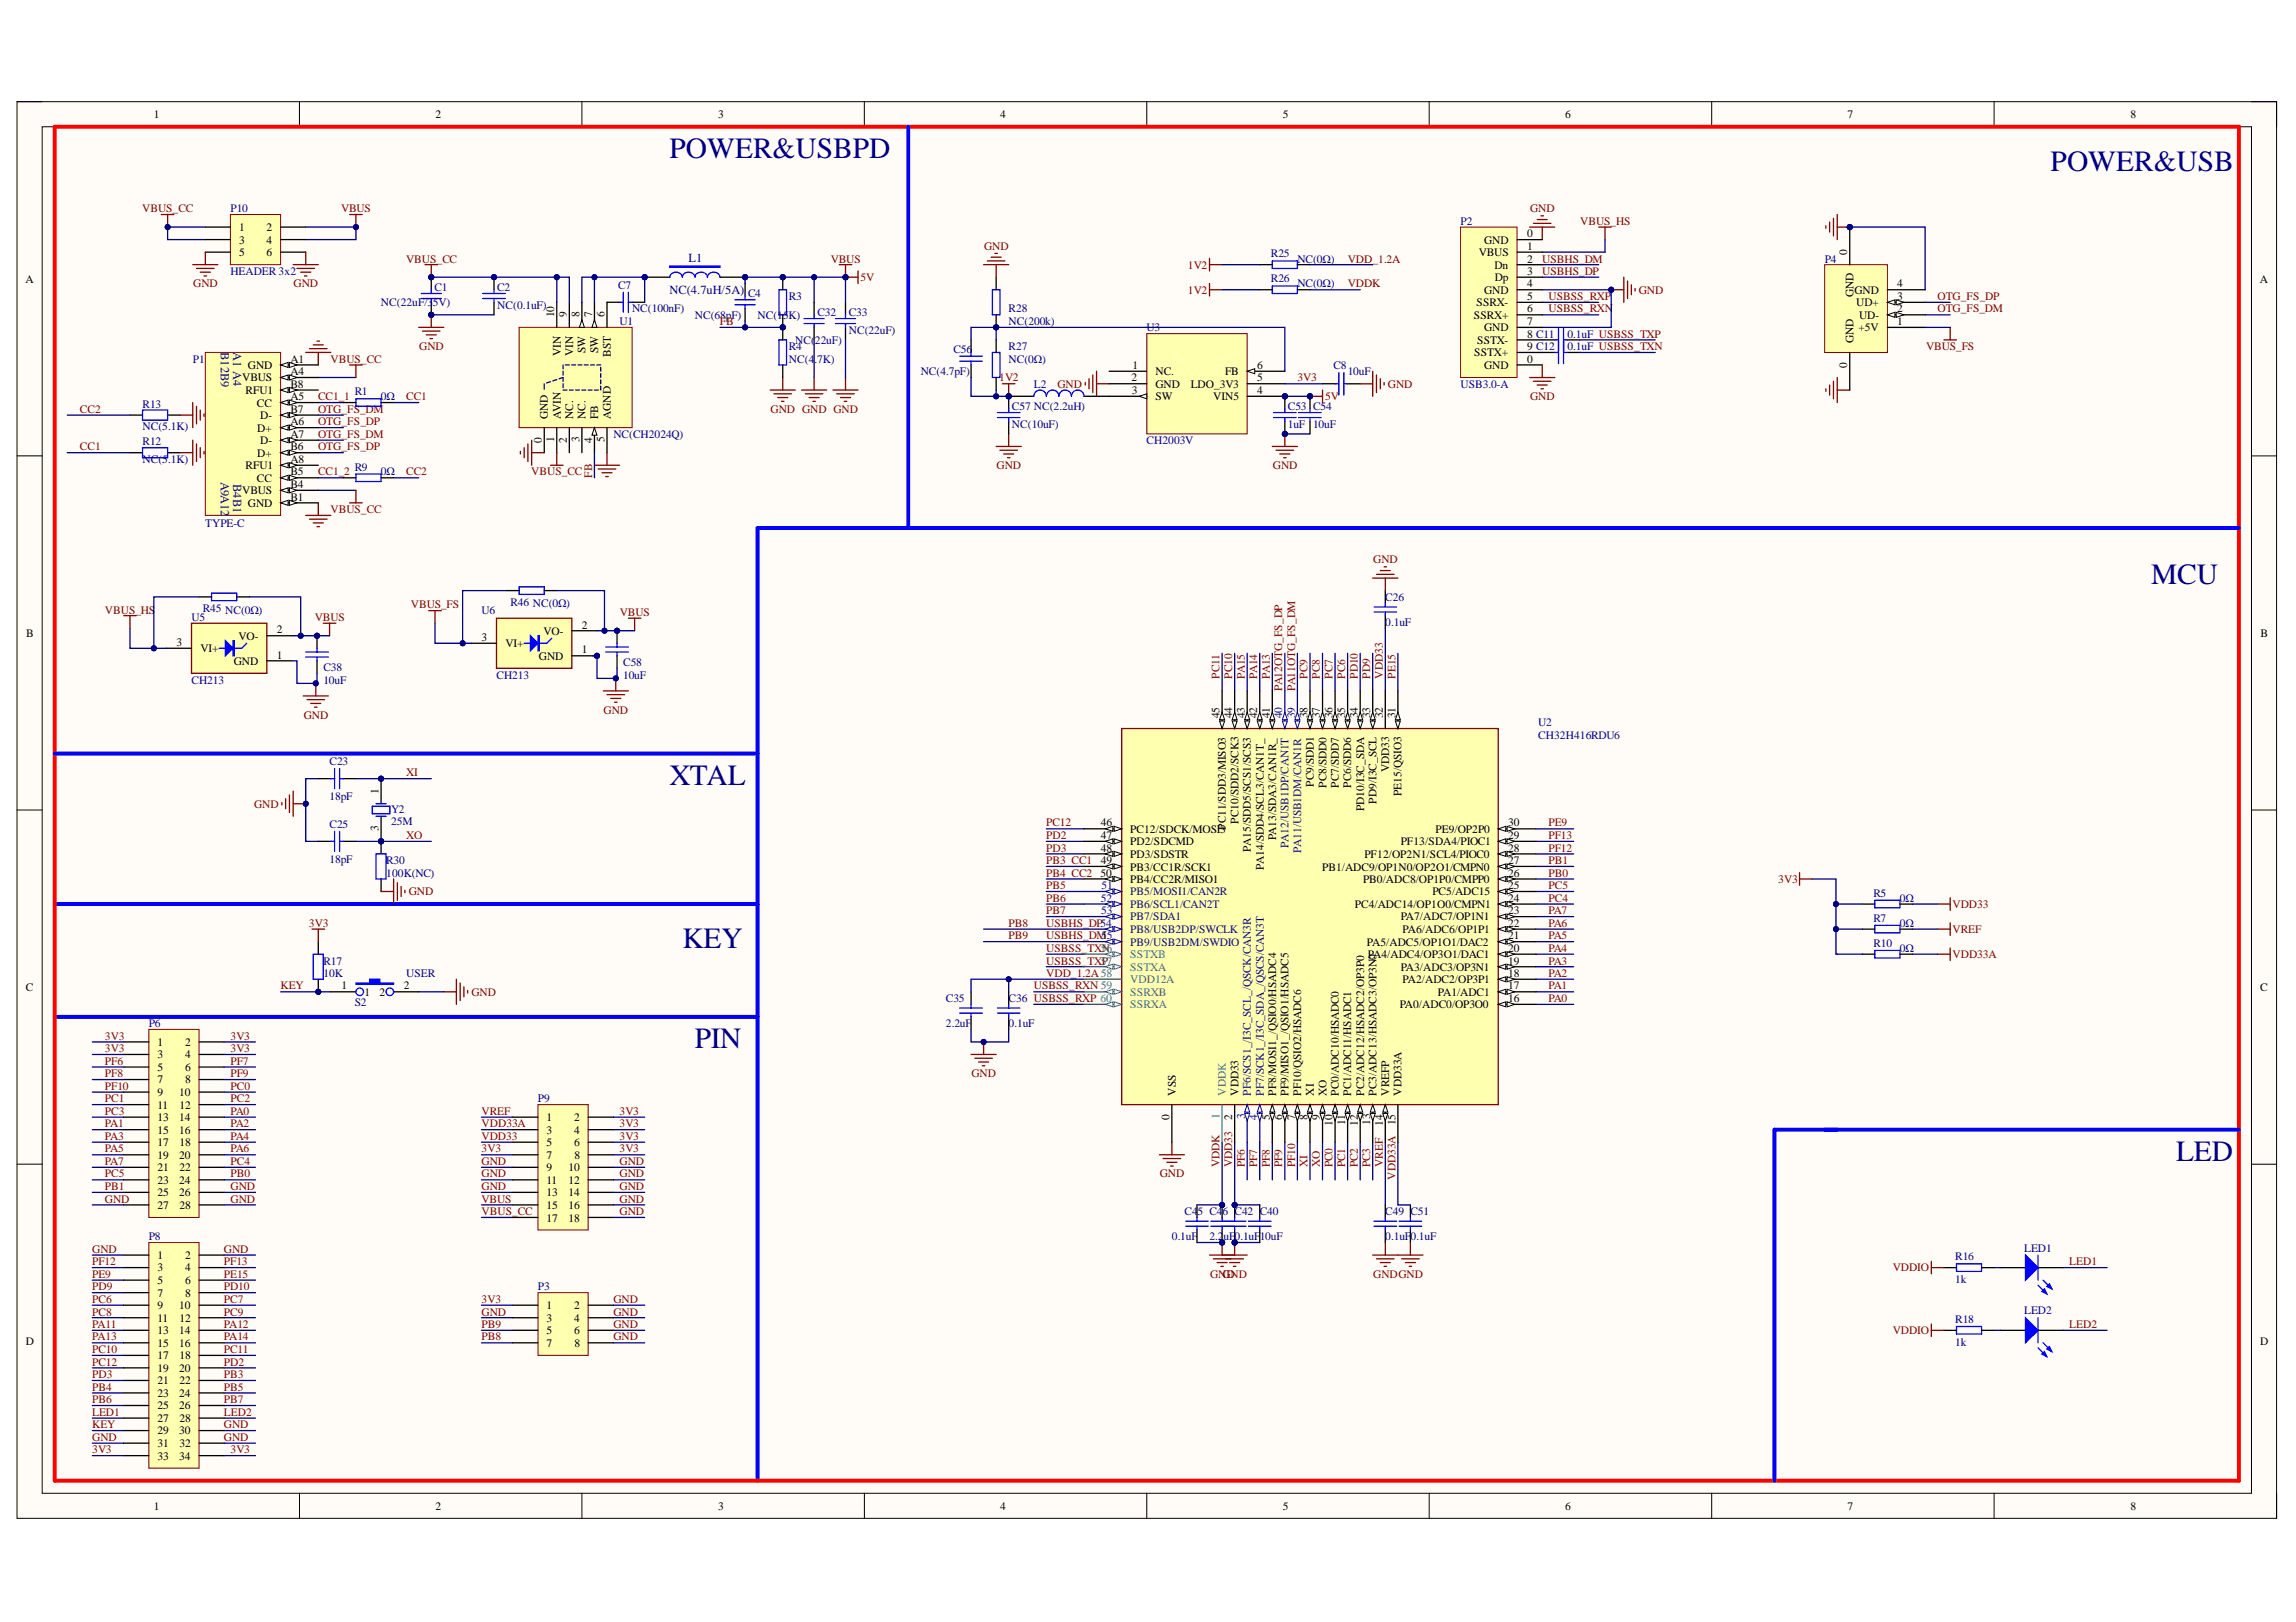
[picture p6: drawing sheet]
<svg xmlns="http://www.w3.org/2000/svg" width="297mm" height="210mm" viewBox="0 0 297 210" stroke-linecap="round" stroke-linejoin="round" font-family="sans-serif">
<defs><g id="words">
<g font-size="3.8" fill="#000080">
<text x="86.6" y="20.4">POWER&amp;USBPD</text>
<text x="265.3" y="22.1">POWER&amp;USB</text>
<text x="278.3" y="75.6">MCU</text>
<text x="86.6" y="101.6">XTAL</text>
<text x="88.3" y="122.7">KEY</text>
<text x="89.9" y="135.6">PIN</text>
<text x="281.5" y="150.3">LED</text>
</g>
<g font-size="1.6" fill="#000080">
<text x="89.1" y="33.9">L1</text>
<text x="86.6" y="38">NC(4.7uH/5A)</text>
<text x="28.6" y="45.6" transform="rotate(90 28.6 45.6)">B12B9</text>
<text x="30.2" y="45.6" transform="rotate(90 30.2 45.6)">A1 A4</text>
<text x="28.6" y="62.3" transform="rotate(90 28.6 62.3)">A9A12</text>
<text x="30.2" y="62.6" transform="rotate(90 30.2 62.6)">B4B1</text>
</g>
<g font-size="1.5">
<text x="19.9" y="15.3">1</text>
<text x="56.3" y="15.3">2</text>
<text x="92.9" y="15.3">3</text>
<text x="129.4" y="15.3">4</text>
<text x="166" y="15.3">5</text>
<text x="202.5" y="15.3">6</text>
<text x="239" y="15.3">7</text>
<text x="275.6" y="15.3">8</text>
<text x="31" y="29.9">1</text>
<text x="34.5" y="29.9">2</text>
<text x="31" y="31.5">3</text>
<text x="31" y="33.1">5</text>
<text x="34.5" y="31.5">4</text>
<text x="34.5" y="33.1">6</text>
<text x="191.3" y="33.1">VBUS</text>
<text x="192" y="31.5">GND</text>
<text x="193.3" y="34.8">Dn</text>
<text x="197.6" y="30.7">0</text>
<text x="197.6" y="32.3">1</text>
<text x="197.6" y="34">2</text>
<text x="197.6" y="35.6">3</text>
<text x="239" y="33" transform="rotate(-90 239 33)">0</text>
<text x="3.3" y="36.6">A</text>
<text x="71.7" y="41.1" transform="rotate(-90 71.7 41.1)">10</text>
<text x="73.3" y="41.1" transform="rotate(-90 73.3 41.1)">9</text>
<text x="75" y="41.1" transform="rotate(-90 75 41.1)">8</text>
<text x="76.6" y="41.1" transform="rotate(-90 76.6 41.1)">7</text>
<text x="78.2" y="41.1" transform="rotate(-90 78.2 41.1)">6</text>
<text x="190.7" y="41.2">SSRX+</text>
<text x="191" y="39.6">SSRX-</text>
<text x="192" y="38">GND</text>
<text x="193.4" y="36.4">Dp</text>
<text x="197.6" y="37.2">4</text>
<text x="197.6" y="38.8">5</text>
<text x="197.6" y="40.4">6</text>
<text x="239.8" y="38.5" transform="rotate(-90 239.8 38.5)">GND</text>
<text x="239.9" y="38">GND</text>
<text x="240.1" y="39.6">UD+</text>
<text x="240.5" y="41.2">UD-</text>
<text x="245.5" y="37.2">4</text>
<text x="245.5" y="38.8">3</text>
<text x="245.5" y="40.4">2</text>
<text x="292.4" y="36.6">A</text>
<text x="32.1" y="47.7">GND</text>
<text x="37.6" y="46.9">A1</text>
<text x="72.5" y="46.1" transform="rotate(-90 72.5 46.1)">VIN</text>
<text x="74.1" y="46.1" transform="rotate(-90 74.1 46.1)">VIN</text>
<text x="75.8" y="45.7" transform="rotate(-90 75.8 45.7)">SW</text>
<text x="77.4" y="45.7" transform="rotate(-90 77.4 45.7)">SW</text>
<text x="79" y="46.1" transform="rotate(-90 79 46.1)">BST</text>
<text x="146.5" y="47.7">1</text>
<text x="162.6" y="47.7">6</text>
<text x="190.7" y="46.1">SSTX+</text>
<text x="191.1" y="44.5">SSTX-</text>
<text x="192" y="47.7">GND</text>
<text x="192" y="42.9">GND</text>
<text x="197.6" y="46.9">0</text>
<text x="197.6" y="42">7</text>
<text x="197.6" y="43.7">8 C11</text>
<text x="197.6" y="45.3">9 C12</text>
<text x="239" y="47.6" transform="rotate(-90 239 47.6)">0</text>
<text x="239.8" y="44.5" transform="rotate(-90 239.8 44.5)">GND</text>
<text x="240.4" y="42.9">+5V</text>
<text x="245.5" y="42">1</text>
<text x="31.3" y="49.4">VBUS</text>
<text x="31.8" y="51">RFU1</text>
<text x="33.2" y="52.6">CC</text>
<text x="37.6" y="53.4">B7</text>
<text x="37.6" y="50.2">B8</text>
<text x="37.6" y="48.5">A4</text>
<text x="37.6" y="51.8">A5</text>
<text x="146.4" y="49.4">2</text>
<text x="146.4" y="51">3</text>
<text x="149.5" y="51.8">SW</text>
<text x="149.5" y="48.5">NC.</text>
<text x="149.5" y="50.2">GND</text>
<text x="154.1" y="50.2">LDO_3V3</text>
<text x="157" y="51.8">VIN5</text>
<text x="158.5" y="48.5">FB</text>
<text x="162.6" y="49.4">5</text>
<text x="162.6" y="51">4</text>
<text x="33.3" y="59.1">D+</text>
<text x="33.3" y="55.9">D+</text>
<text x="33.7" y="54.2">D-</text>
<text x="33.7" y="57.5">D-</text>
<text x="37.6" y="58.3">B6</text>
<text x="37.6" y="55.1">A6</text>
<text x="37.6" y="56.7">A7</text>
<text x="37.6" y="59.9">A8</text>
<text x="70.1" y="57.3" transform="rotate(-90 70.1 57.3)">0</text>
<text x="70.9" y="54.2" transform="rotate(-90 70.9 54.2)">GND</text>
<text x="71.7" y="57.2" transform="rotate(-90 71.7 57.2)">1</text>
<text x="72.5" y="54.2" transform="rotate(-90 72.5 54.2)">AVIN</text>
<text x="73.3" y="57.3" transform="rotate(-90 73.3 57.3)">2</text>
<text x="74.1" y="54.2" transform="rotate(-90 74.1 54.2)">NC.</text>
<text x="75" y="57.3" transform="rotate(-90 75 57.3)">3</text>
<text x="75.8" y="54.2" transform="rotate(-90 75.8 54.2)">NC.</text>
<text x="76.6" y="57.3" transform="rotate(-90 76.6 57.3)">4</text>
<text x="77.4" y="54.2" transform="rotate(-90 77.4 54.2)">FB</text>
<text x="78.2" y="57.3" transform="rotate(-90 78.2 57.3)">5</text>
<text x="79" y="54.2" transform="rotate(-90 79 54.2)">AGND</text>
<text x="31.3" y="64">VBUS</text>
<text x="31.8" y="60.7">RFU1</text>
<text x="32.1" y="65.6">GND</text>
<text x="33.2" y="62.3">CC</text>
<text x="37.6" y="64.8">B1</text>
<text x="37.6" y="63.2">B4</text>
<text x="37.6" y="61.5">B5</text>
<text x="3.4" y="82.4">B</text>
<text x="22.8" y="83.6">3</text>
<text x="30.8" y="82.8">VO-</text>
<text x="35.8" y="82">2</text>
<text x="62.3" y="82.9">3</text>
<text x="65.4" y="83.7">VI+</text>
<text x="70.3" y="82.1">VO-</text>
<text x="75.3" y="81.3">2</text>
<text x="292.5" y="82.4">B</text>
<text x="25.9" y="84.4">VI+</text>
<text x="30.2" y="86">GND</text>
<text x="35.8" y="85.2">1</text>
<text x="69.7" y="85.4">GND</text>
<text x="75.3" y="84.6">1</text>
<text x="157.8" y="93" transform="rotate(-90 157.8 93)">45</text>
<text x="159.4" y="93" transform="rotate(-90 159.4 93)">44</text>
<text x="161" y="93" transform="rotate(-90 161 93)">43</text>
<text x="162.6" y="93" transform="rotate(-90 162.6 93)">42</text>
<text x="164.3" y="93" transform="rotate(-90 164.3 93)">41</text>
<text x="169.2" y="93" transform="rotate(-90 169.2 93)">38</text>
<text x="170.8" y="93" transform="rotate(-90 170.8 93)">37</text>
<text x="172.4" y="93" transform="rotate(-90 172.4 93)">36</text>
<text x="174" y="93" transform="rotate(-90 174 93)">35</text>
<text x="175.7" y="93" transform="rotate(-90 175.7 93)">34</text>
<text x="177.3" y="93" transform="rotate(-90 177.3 93)">33</text>
<text x="178.9" y="93" transform="rotate(-90 178.9 93)">32</text>
<text x="180.5" y="93" transform="rotate(-90 180.5 93)">31</text>
<text x="170" y="101.8" transform="rotate(-90 170 101.8)">PC9/SDD1</text>
<text x="171.6" y="102" transform="rotate(-90 171.6 102)">PC8/SDD0</text>
<text x="173.2" y="102" transform="rotate(-90 173.2 102)">PC7/SDD7</text>
<text x="174.8" y="102" transform="rotate(-90 174.8 102)">PC6/SDD6</text>
<text x="179.7" y="99.9" transform="rotate(-90 179.7 99.9)">VDD33</text>
<text x="49" y="107.5" transform="rotate(-90 49 107.5)">3</text>
<text x="49" y="102.7" transform="rotate(-90 49 102.7)">1</text>
<text x="142.4" y="106.9">46</text>
<text x="146.2" y="107.7">PC12/SDCK/MOSI3</text>
<text x="158.6" y="107.4" transform="rotate(-90 158.6 107.4)">PC11/SDD3/MISO3</text>
<text x="160.2" y="106.6" transform="rotate(-90 160.2 106.6)">PC10/SDD2/SCK3</text>
<text x="176.5" y="105" transform="rotate(-90 176.5 105)">PD10/I3C_SDA</text>
<text x="178.1" y="104" transform="rotate(-90 178.1 104)">PD9/I3C_SCL</text>
<text x="181.3" y="103" transform="rotate(-90 181.3 103)">PE15/QSIO3</text>
<text x="185.7" y="107.7">PE9/OP2P0</text>
<text x="195.1" y="106.9">30</text>
<text x="142.4" y="113.5">50</text>
<text x="142.4" y="108.6">47</text>
<text x="142.4" y="111.8">49</text>
<text x="142.4" y="110.2">48</text>
<text x="146.2" y="109.4">PD2/SDCMD</text>
<text x="146.2" y="112.7">PB3/CC1R/SCK1</text>
<text x="146.2" y="111">PD3/SDSTR</text>
<text x="161.8" y="110.2" transform="rotate(-90 161.8 110.2)">PA15/SDD5/SCS1/SCS3</text>
<text x="163.5" y="112.5" transform="rotate(-90 163.5 112.5)">PA14/SDD4/SCL3/CAN1T_</text>
<text x="165.1" y="108.8" transform="rotate(-90 165.1 108.8)">PA13/SDA3/CAN1R_</text>
<text x="171.1" y="112.7">PB1/ADC9/OP1N0/OP2O1/CMPN0</text>
<text x="176.5" y="111">PF12/OP2N1/SCL4/PIOC0</text>
<text x="181.2" y="109.4">PF13/SDA4/PIOC1</text>
<text x="195.1" y="113.5">26</text>
<text x="195.1" y="111.8">27</text>
<text x="195.1" y="110.2">28</text>
<text x="195.1" y="108.6">29</text>
<text x="146.2" y="114.3">PB4/CC2R/MISO1</text>
<text x="175.3" y="117.5">PC4/ADC14/OP1O0/CMPN1</text>
<text x="176.3" y="114.3">PB0/ADC8/OP1P0/CMPP0</text>
<text x="181.2" y="119.1">PA7/ADC7/OP1N1</text>
<text x="185.3" y="115.9">PC5/ADC15</text>
<text x="195.1" y="118.3">23</text>
<text x="195.1" y="119.9">22</text>
<text x="195.1" y="116.7">24</text>
<text x="195.1" y="115.1">25</text>
<text x="176.9" y="122.4">PA5/ADC5/OP1O1/DAC2</text>
<text x="177" y="124">PA4/ADC4/OP3O1/DAC1</text>
<text x="181.2" y="125.6">PA3/ADC3/OP3N1</text>
<text x="181.5" y="120.8">PA6/ADC6/OP1P1</text>
<text x="195.1" y="121.6">21</text>
<text x="195.1" y="123.2">20</text>
<text x="195.1" y="124.8">19</text>
<text x="3.3" y="128.2">C</text>
<text x="44.2" y="128">1</text>
<text x="47.2" y="128.9">1</text>
<text x="49.1" y="128.9">2</text>
<text x="52.2" y="128">2</text>
<text x="181.1" y="130.5">PA0/ADC0/OP3O0</text>
<text x="181.5" y="127.2">PA2/ADC2/OP3P1</text>
<text x="186" y="128.9">PA1/ADC1</text>
<text x="195.1" y="129.7">16</text>
<text x="195.1" y="126.4">18</text>
<text x="195.1" y="128">17</text>
<text x="292.4" y="128.2">C</text>
<text x="20.4" y="135.3">1</text>
<text x="20.4" y="136.9">3</text>
<text x="23.9" y="135.3">2</text>
<text x="23.9" y="136.9">4</text>
<text x="20.4" y="138.6">5</text>
<text x="20.4" y="140.2">7</text>
<text x="20.4" y="141.9">9</text>
<text x="20.4" y="143.5">11</text>
<text x="23.2" y="141.9">10</text>
<text x="23.2" y="143.5">12</text>
<text x="23.9" y="138.6">6</text>
<text x="23.9" y="140.2">8</text>
<text x="152.1" y="141.8" transform="rotate(-90 152.1 141.8)">VSS</text>
<text x="160.2" y="141.8" transform="rotate(-90 160.2 141.8)">VDD33</text>
<text x="165.1" y="141.8" transform="rotate(-90 165.1 141.8)">PF8/MOSI1_/QSIO0/HSADC4</text>
<text x="166.7" y="141.8" transform="rotate(-90 166.7 141.8)">PF9/MISO1_/QSIO1/HSADC5</text>
<text x="168.3" y="141.8" transform="rotate(-90 168.3 141.8)">PF10/QSIO2/HSADC6</text>
<text x="170" y="141.8" transform="rotate(-90 170 141.8)">XI</text>
<text x="171.6" y="141.8" transform="rotate(-90 171.6 141.8)">XO</text>
<text x="173.2" y="141.8" transform="rotate(-90 173.2 141.8)">PC0/ADC10/HSADC0</text>
<text x="174.8" y="141.8" transform="rotate(-90 174.8 141.8)">PC1/ADC11/HSADC1</text>
<text x="176.5" y="141.8" transform="rotate(-90 176.5 141.8)">PC2/ADC12/HSADC2/OP3P0</text>
<text x="178.1" y="141.8" transform="rotate(-90 178.1 141.8)">PC3/ADC13/HSADC3/OP3N0</text>
<text x="179.7" y="141.8" transform="rotate(-90 179.7 141.8)">VREFP</text>
<text x="181.3" y="141.8" transform="rotate(-90 181.3 141.8)">VDD33A</text>
<text x="20.4" y="145.1">13</text>
<text x="20.4" y="146.7">15</text>
<text x="20.4" y="148.3">17</text>
<text x="20.4" y="150">19</text>
<text x="23.2" y="145.1">14</text>
<text x="23.2" y="146.7">16</text>
<text x="23.2" y="150">20</text>
<text x="23.2" y="148.3">18</text>
<text x="70.7" y="145.1">1</text>
<text x="70.7" y="146.7">3</text>
<text x="70.7" y="148.3">5</text>
<text x="70.7" y="150">7</text>
<text x="74.3" y="145.1">2</text>
<text x="74.3" y="146.7">4</text>
<text x="74.3" y="148.3">6</text>
<text x="74.3" y="150">8</text>
<text x="151.3" y="144.9" transform="rotate(-90 151.3 144.9)">0</text>
<text x="159.4" y="144.9" transform="rotate(-90 159.4 144.9)">2</text>
<text x="164.3" y="144.9" transform="rotate(-90 164.3 144.9)">5</text>
<text x="165.9" y="144.9" transform="rotate(-90 165.9 144.9)">6</text>
<text x="167.5" y="144.9" transform="rotate(-90 167.5 144.9)">7</text>
<text x="169.2" y="144.9" transform="rotate(-90 169.2 144.9)">8</text>
<text x="170.8" y="144.9" transform="rotate(-90 170.8 144.9)">9</text>
<text x="172.4" y="145.7" transform="rotate(-90 172.4 145.7)">10</text>
<text x="174" y="145.5" transform="rotate(-90 174 145.5)">11</text>
<text x="175.7" y="145.7" transform="rotate(-90 175.7 145.7)">12</text>
<text x="177.3" y="145.6" transform="rotate(-90 177.3 145.6)">13</text>
<text x="178.9" y="145.7" transform="rotate(-90 178.9 145.7)">14</text>
<text x="180.5" y="145.6" transform="rotate(-90 180.5 145.6)">15</text>
<text x="20.4" y="151.6">21</text>
<text x="20.4" y="153.2">23</text>
<text x="20.4" y="154.8">25</text>
<text x="23.2" y="153.2">24</text>
<text x="23.2" y="154.8">26</text>
<text x="23.2" y="151.6">22</text>
<text x="70.7" y="151.6">9</text>
<text x="70.7" y="153.2">11</text>
<text x="70.7" y="154.8">13</text>
<text x="73.6" y="151.6">10</text>
<text x="73.6" y="153.2">12</text>
<text x="73.6" y="154.8">14</text>
<text x="20.4" y="156.4">27</text>
<text x="23.2" y="156.4">28</text>
<text x="70.7" y="156.4">15</text>
<text x="70.7" y="158.1">17</text>
<text x="73.6" y="156.4">16</text>
<text x="73.6" y="158.1">18</text>
<text x="20.4" y="162.9">1</text>
<text x="20.4" y="164.5">3</text>
<text x="20.4" y="166.2">5</text>
<text x="20.4" y="167.8">7</text>
<text x="23.9" y="162.9">2</text>
<text x="23.9" y="164.5">4</text>
<text x="23.9" y="166.2">6</text>
<text x="23.9" y="167.8">8</text>
<text x="20.4" y="169.4">9</text>
<text x="20.4" y="171">11</text>
<text x="20.4" y="172.7">13</text>
<text x="23.2" y="169.4">10</text>
<text x="23.2" y="172.7">14</text>
<text x="23.2" y="171">12</text>
<text x="70.7" y="169.4">1</text>
<text x="70.7" y="171">3</text>
<text x="70.7" y="172.7">5</text>
<text x="74.3" y="169.4">2</text>
<text x="74.3" y="171">4</text>
<text x="74.3" y="172.7">6</text>
<text x="3.3" y="174.1">D</text>
<text x="20.4" y="174.3">15</text>
<text x="20.4" y="175.9">17</text>
<text x="20.4" y="177.5">19</text>
<text x="20.4" y="179.2">21</text>
<text x="23.2" y="174.3">16</text>
<text x="23.2" y="177.5">20</text>
<text x="23.2" y="175.9">18</text>
<text x="23.2" y="179.2">22</text>
<text x="70.7" y="174.3">7</text>
<text x="74.3" y="174.3">8</text>
<text x="292.4" y="174.1">D</text>
<text x="20.4" y="180.8">23</text>
<text x="20.4" y="182.4">25</text>
<text x="20.4" y="184">27</text>
<text x="20.4" y="185.6">29</text>
<text x="23.2" y="180.8">24</text>
<text x="23.2" y="182.4">26</text>
<text x="23.2" y="185.6">30</text>
<text x="23.2" y="184">28</text>
<text x="20.4" y="187.3">31</text>
<text x="20.4" y="188.9">33</text>
<text x="23.2" y="188.9">34</text>
<text x="23.2" y="187.3">32</text>
<text x="19.9" y="195.4">1</text>
<text x="56.3" y="195.4">2</text>
<text x="92.9" y="195.4">3</text>
<text x="129.4" y="195.4">4</text>
<text x="166" y="195.4">5</text>
<text x="202.5" y="195.4">6</text>
<text x="239" y="195.4">7</text>
<text x="275.6" y="195.4">8</text>
</g>
<g font-size="1.5" fill="#800000">
<text x="18.4" y="27.5">VBUS_CC</text>
<text x="44.1" y="27.5">VBUS</text>
<text x="198" y="27.5">GND</text>
<text x="204.4" y="29.1">VBUS_HS</text>
<text x="52.5" y="34">VBUS_CC</text>
<text x="107.5" y="34">VBUS</text>
<text x="127.3" y="32.3">GND</text>
<text x="153.7" y="34.8">1V2</text>
<text x="174.4" y="34">VDD_1.2A</text>
<text x="199.5" y="35.6">USBHS_DP</text>
<text x="199.5" y="34">USBHS_DM</text>
<text x="25" y="37.2">GND</text>
<text x="38" y="37.2">GND</text>
<text x="111.3" y="36.4">5V</text>
<text x="153.7" y="38">1V2</text>
<text x="174.4" y="37.2">VDDK</text>
<text x="200.3" y="38.8">USBSS_RXP</text>
<text x="200.3" y="40.4">USBSS_RXN</text>
<text x="212" y="38">GND</text>
<text x="250.7" y="40.4">OTG_FS_DM</text>
<text x="250.7" y="38.8">OTG_FS_DP</text>
<text x="42.8" y="46.9">VBUS_CC</text>
<text x="54.2" y="45.3">GND</text>
<text x="93.1" y="42">FB</text>
<text x="249.2" y="45.3">VBUS_FS</text>
<text x="10.3" y="53.4">CC2</text>
<text x="41.2" y="51.8">CC1_1</text>
<text x="41.2" y="53.4">OTG_FS_DM</text>
<text x="52.5" y="51.8">CC1</text>
<text x="99.7" y="53.4">GND GND GND</text>
<text x="129.3" y="49.4">1V2</text>
<text x="136.8" y="50.2">GND</text>
<text x="167.8" y="49.4">3V3</text>
<text x="171.4" y="51.8">5V</text>
<text x="179.6" y="50.2">GND</text>
<text x="198" y="51.8">GND</text>
<text x="10.3" y="58.3">CC1</text>
<text x="41.2" y="56.7">OTG_FS_DM</text>
<text x="41.2" y="55.1">OTG_FS_DP</text>
<text x="41.2" y="58.3">OTG_FS_DP</text>
<text x="41.2" y="61.5">CC1_2</text>
<text x="52.5" y="61.5">CC2</text>
<text x="68.7" y="61.5">VBUS_CC</text>
<text x="76.6" y="61.8" transform="rotate(-90 76.6 61.8)">FB</text>
<text x="128.9" y="60.7">GND</text>
<text x="164.7" y="60.7">GND</text>
<text x="42.8" y="66.4">VBUS_CC</text>
<text x="177.7" y="72.9">GND</text>
<text x="13.6" y="79.4">VBUS_HS</text>
<text x="40.7" y="80.4">VBUS</text>
<text x="53.2" y="78.7">VBUS_FS</text>
<text x="80.2" y="79.7">VBUS</text>
<text x="157.8" y="87.8" transform="rotate(-90 157.8 87.8)">PC11</text>
<text x="159.4" y="87.8" transform="rotate(-90 159.4 87.8)">PC10</text>
<text x="161" y="87.8" transform="rotate(-90 161 87.8)">PA15</text>
<text x="162.6" y="87.8" transform="rotate(-90 162.6 87.8)">PA14</text>
<text x="164.3" y="87.8" transform="rotate(-90 164.3 87.8)">PA13</text>
<text x="165.9" y="89.4" transform="rotate(-90 165.9 89.4)">PA12OTG_FS_DP</text>
<text x="167.5" y="89.4" transform="rotate(-90 167.5 89.4)">PA11OTG_FS_DM</text>
<text x="169.2" y="87.8" transform="rotate(-90 169.2 87.8)">PC9</text>
<text x="170.8" y="87.8" transform="rotate(-90 170.8 87.8)">PC8</text>
<text x="172.4" y="87.8" transform="rotate(-90 172.4 87.8)">PC7</text>
<text x="174" y="87.8" transform="rotate(-90 174 87.8)">PC6</text>
<text x="175.7" y="87.8" transform="rotate(-90 175.7 87.8)">PD10</text>
<text x="177.3" y="87.8" transform="rotate(-90 177.3 87.8)">PD9</text>
<text x="178.9" y="87.8" transform="rotate(-90 178.9 87.8)">VDD33</text>
<text x="180.5" y="87.8" transform="rotate(-90 180.5 87.8)">PE15</text>
<text x="39.3" y="93">GND</text>
<text x="78.1" y="92.4">GND</text>
<text x="52.5" y="100.5">XI</text>
<text x="32.9" y="104.5">GND</text>
<text x="135.4" y="106.9">PC12</text>
<text x="200.3" y="106.9">PE9</text>
<text x="52.5" y="108.6">XO</text>
<text x="135.4" y="108.6">PD2</text>
<text x="135.4" y="110.2">PD3</text>
<text x="135.4" y="111.8">PB3 CC1</text>
<text x="135.4" y="113.5">PB4 CC2</text>
<text x="200.3" y="110.2">PF12</text>
<text x="200.3" y="108.6">PF13</text>
<text x="200.3" y="113.5">PB0</text>
<text x="200.3" y="111.8">PB1</text>
<text x="40" y="119.9">3V3</text>
<text x="52.9" y="115.9">GND</text>
<text x="130.5" y="119.9">PB8</text>
<text x="135.4" y="115.1">PB5</text>
<text x="135.4" y="116.7">PB6</text>
<text x="135.4" y="118.3">PB7</text>
<text x="135.4" y="119.9">USBHS_DP54</text>
<text x="200.3" y="116.7">PC4</text>
<text x="200.3" y="115.1">PC5</text>
<text x="200.3" y="119.9">PA6</text>
<text x="200.3" y="118.3">PA7</text>
<text x="230.1" y="114.3">3V3</text>
<text x="252.6" y="117.5">VDD33</text>
<text x="130.5" y="121.6">PB9</text>
<text x="135.4" y="121.6">USBHS_DM5</text>
<text x="135.4" y="123.2">USBSS_TX5N6</text>
<text x="135.4" y="124.8">USBSS_TX5P7</text>
<text x="200.3" y="124.8">PA3</text>
<text x="200.3" y="123.2">PA4</text>
<text x="200.3" y="121.6">PA5</text>
<text x="252.6" y="120.8">VREF</text>
<text x="252.6" y="124">VDD33A</text>
<text x="36.3" y="128">KEY</text>
<text x="61" y="128.9">GND</text>
<text x="133.7" y="128">USBSS_RXN 59</text>
<text x="135.4" y="126.4">VDD_1.2A58</text>
<text x="200.3" y="129.7">PA0</text>
<text x="200.3" y="128">PA1</text>
<text x="200.3" y="126.4">PA2</text>
<text x="13.6" y="137.8">PF6</text>
<text x="13.6" y="134.5">3V3</text>
<text x="13.6" y="136.1">3V3</text>
<text x="29.8" y="137.8">PF7</text>
<text x="29.8" y="134.5">3V3</text>
<text x="29.8" y="136.1">3V3</text>
<text x="13.6" y="141">PF10</text>
<text x="13.6" y="142.7">PC1</text>
<text x="13.6" y="139.4">PF8</text>
<text x="29.8" y="141">PC0</text>
<text x="29.8" y="139.4">PF9</text>
<text x="29.8" y="142.7">PC2</text>
<text x="125.7" y="139.4">GND</text>
<text x="13.6" y="144.3">PC3</text>
<text x="13.6" y="145.9">PA1</text>
<text x="13.6" y="147.5">PA3</text>
<text x="13.6" y="149.1">PA5</text>
<text x="29.8" y="144.3">PA0</text>
<text x="29.8" y="145.9">PA2</text>
<text x="29.8" y="147.5">PA4</text>
<text x="29.8" y="149.1">PA6</text>
<text x="62.3" y="145.9">VDD33A</text>
<text x="62.3" y="147.5">VDD33</text>
<text x="62.3" y="144.3">VREF</text>
<text x="62.3" y="149.1">3V3</text>
<text x="80.2" y="144.3">3V3</text>
<text x="80.2" y="145.9">3V3</text>
<text x="80.2" y="147.5">3V3</text>
<text x="80.2" y="149.1">3V3</text>
<text x="13.6" y="152.4">PC5</text>
<text x="13.6" y="150.8">PA7</text>
<text x="13.6" y="154">PB1</text>
<text x="13.6" y="155.6">GND</text>
<text x="29.8" y="150.8">PC4</text>
<text x="29.8" y="152.4">PB0</text>
<text x="29.8" y="154">GND</text>
<text x="29.8" y="155.6">GND</text>
<text x="62.3" y="155.6">VBUS</text>
<text x="62.3" y="154">GND</text>
<text x="62.3" y="150.8">GND</text>
<text x="62.3" y="152.4">GND</text>
<text x="80.2" y="154">GND</text>
<text x="80.2" y="155.6">GND</text>
<text x="80.2" y="150.8">GND</text>
<text x="80.2" y="152.4">GND</text>
<text x="150" y="152.4">GND</text>
<text x="157.8" y="151.1" transform="rotate(-90 157.8 151.1)">VDDK</text>
<text x="159.4" y="151.1" transform="rotate(-90 159.4 151.1)">VDD33</text>
<text x="161" y="151.1" transform="rotate(-90 161 151.1)">PF6</text>
<text x="162.6" y="151.1" transform="rotate(-90 162.6 151.1)">PF7</text>
<text x="164.3" y="151.1" transform="rotate(-90 164.3 151.1)">PF8</text>
<text x="165.9" y="151.1" transform="rotate(-90 165.9 151.1)">PF9</text>
<text x="167.5" y="151.1" transform="rotate(-90 167.5 151.1)">PF10</text>
<text x="169.2" y="151.1" transform="rotate(-90 169.2 151.1)">XI</text>
<text x="170.8" y="151.1" transform="rotate(-90 170.8 151.1)">XO</text>
<text x="172.4" y="151.1" transform="rotate(-90 172.4 151.1)">PC0</text>
<text x="174" y="151.1" transform="rotate(-90 174 151.1)">PC1</text>
<text x="175.7" y="151.1" transform="rotate(-90 175.7 151.1)">PC2</text>
<text x="177.3" y="151.1" transform="rotate(-90 177.3 151.1)">PC3</text>
<text x="178.9" y="151.1" transform="rotate(-90 178.9 151.1)">VREF</text>
<text x="180.5" y="152.7" transform="rotate(-90 180.5 152.7)">VDD33A</text>
<text x="62.3" y="157.2">VBUS_CC</text>
<text x="80.2" y="157.2">GND</text>
<text x="11.9" y="163.7">PF12</text>
<text x="11.9" y="165.3">PE9</text>
<text x="11.9" y="167">PD9</text>
<text x="11.9" y="162.1">GND</text>
<text x="29" y="163.7">PF13</text>
<text x="29" y="165.3">PE15</text>
<text x="29" y="167">PD10</text>
<text x="29" y="162.1">GND</text>
<text x="156.5" y="165.3">GND</text>
<text x="158.2" y="165.3">GND</text>
<text x="177.7" y="165.3">GNDGND</text>
<text x="244.9" y="164.5">VDDIO</text>
<text x="267.7" y="163.7">LED1</text>
<text x="11.9" y="168.6">PC6</text>
<text x="11.9" y="170.2">PC8</text>
<text x="11.9" y="171.9">PA11</text>
<text x="11.9" y="173.5">PA13</text>
<text x="29" y="173.5">PA14</text>
<text x="29" y="168.6">PC7</text>
<text x="29" y="170.2">PC9</text>
<text x="29" y="171.9">PA12</text>
<text x="62.3" y="168.6">3V3</text>
<text x="62.3" y="170.2">GND</text>
<text x="62.3" y="173.5">PB8</text>
<text x="62.3" y="171.9">PB9</text>
<text x="79.4" y="168.6">GND</text>
<text x="79.4" y="170.2">GND</text>
<text x="79.4" y="171.9">GND</text>
<text x="79.4" y="173.5">GND</text>
<text x="244.9" y="172.7">VDDIO</text>
<text x="267.7" y="171.9">LED2</text>
<text x="11.9" y="175.1">PC10</text>
<text x="11.9" y="176.7">PC12</text>
<text x="11.9" y="178.4">PD3</text>
<text x="11.9" y="180">PB4</text>
<text x="29" y="175.1">PC11</text>
<text x="29" y="176.7">PD2</text>
<text x="29" y="178.4">PB3</text>
<text x="29" y="180">PB5</text>
<text x="11.9" y="183.2">LED1</text>
<text x="11.9" y="181.6">PB6</text>
<text x="11.9" y="184.8">KEY</text>
<text x="29" y="181.6">PB7</text>
<text x="29" y="183.2">LED2</text>
<text x="29" y="184.8">GND</text>
<text x="11.9" y="186.4">GND</text>
<text x="11.9" y="188.1">3V3</text>
<text x="29" y="186.4">GND</text>
<text x="29.8" y="188.1">3V3</text>
</g>
<g font-size="1.5" fill="#000080">
<text x="29.8" y="27.5">P10</text>
<text x="188.9" y="29.1">P2</text>
<text x="29.8" y="35.6">HEADER 3x2</text>
<text x="164.4" y="33.3">R25</text>
<text x="167.8" y="34">NC(0Ω)</text>
<text x="236.1" y="34">P4</text>
<text x="49.3" y="39.6">NC(22uF/35V)</text>
<text x="56.2" y="37.6">C1</text>
<text x="64.3" y="37.6">C2</text>
<text x="64.3" y="40">NC(0.1uF)</text>
<text x="80" y="37.4">C7</text>
<text x="81.8" y="40.4">NC(100nF)</text>
<text x="89.9" y="41.2">NC(68pF)</text>
<text x="96.8" y="38.4">C4</text>
<text x="98" y="41.2">NC(15K)</text>
<text x="102.1" y="38.8">R3</text>
<text x="105.7" y="40.9">C32</text>
<text x="109.8" y="40.9">C33</text>
<text x="130.5" y="40.4">R28</text>
<text x="164.4" y="36.5">R26</text>
<text x="167.8" y="37.2">NC(0Ω)</text>
<text x="25" y="46.9">P1</text>
<text x="80.2" y="42">U1</text>
<text x="102.1" y="45.3">R4</text>
<text x="102.1" y="46.9">NC(4</text>
<text x="102.9" y="44.5">NC(22uF)</text>
<text x="105.4" y="46.9">.7K)</text>
<text x="109.8" y="43.3">NC(22uF)</text>
<text x="123.3" y="45.6">C56</text>
<text x="130.5" y="45.3">R27</text>
<text x="130.5" y="46.9">NC(0Ω)</text>
<text x="130.5" y="42">NC(200k)</text>
<text x="148.3" y="42.9">U3</text>
<text x="172.5" y="47.7">C8</text>
<text x="202.8" y="43.7">0.1uF USBSS_TXP</text>
<text x="202.8" y="45.3">0.1uF USBSS_TXN</text>
<text x="18.4" y="52.8">R13</text>
<text x="45.9" y="51.1">R1</text>
<text x="49.3" y="51.8">0Ω</text>
<text x="119.1" y="48.5">NC(4.7pF)</text>
<text x="130.9" y="53">C57 NC(2.2uH)</text>
<text x="133.7" y="50.2">L2</text>
<text x="166.6" y="53">C53 C54</text>
<text x="174.4" y="48.5">10uF</text>
<text x="188.9" y="50.2">USB3.0-A</text>
<text x="18.4" y="55.7">NC(5.1K)</text>
<text x="18.4" y="57.6">R12</text>
<text x="18.4" y="59.9">NC(5.1K)</text>
<text x="79.4" y="56.7">NC(CH2024Q)</text>
<text x="130.9" y="55.4">NC(10uF)</text>
<text x="148.3" y="57.5">CH2003V</text>
<text x="166.6" y="55.4">1uF 10uF</text>
<text x="45.9" y="60.9">R9</text>
<text x="49.3" y="61.5">0Ω</text>
<text x="26.6" y="68.2">TYPE-C</text>
<text x="179.2" y="77.7">C26</text>
<text x="24.8" y="80.4">U5</text>
<text x="26.2" y="79.2">R45 NC(0Ω)</text>
<text x="62.3" y="79.4">U6</text>
<text x="66" y="78.4">R46 NC(0Ω)</text>
<text x="179.2" y="81">0.1uF</text>
<text x="24.8" y="88.5">CH213</text>
<text x="41.8" y="86.8">C38</text>
<text x="41.8" y="88.5">10uF</text>
<text x="64.3" y="87.8">CH213</text>
<text x="80.6" y="86.2">C58</text>
<text x="80.6" y="87.8">10uF</text>
<text x="199" y="94">U2</text>
<text x="199" y="95.6">CH32H416RDU6</text>
<text x="42.6" y="99">C23</text>
<text x="42.6" y="103.6">18pF</text>
<text x="42.6" y="107.1">C25</text>
<text x="50.6" y="105.2">Y2</text>
<text x="50.6" y="106.8">25M</text>
<text x="42.6" y="111.7">18pF</text>
<text x="50" y="111.8">R30</text>
<text x="50" y="113.5">100K(NC)</text>
<text x="242.4" y="116">R5</text>
<text x="242.4" y="119.3">R7</text>
<text x="245.8" y="116.7">0Ω</text>
<text x="245.8" y="119.9">0Ω</text>
<text x="41.8" y="124.8">R17</text>
<text x="242.4" y="122.5">R10</text>
<text x="245.8" y="123.2">0Ω</text>
<text x="41.8" y="126.4">10K</text>
<text x="45.9" y="130.1">S2</text>
<text x="52.5" y="126.4">USER</text>
<text x="122.4" y="129.7">C35</text>
<text x="130.5" y="129.7">C36 USBSS_RXP 60</text>
<text x="19.2" y="132.9">P6</text>
<text x="122.4" y="132.9">2.2uF</text>
<text x="130.5" y="132.9">0.1uF</text>
<text x="69.6" y="142.7">P9</text>
<text x="19.2" y="160.5">P8</text>
<text x="151.6" y="160.5">0.1uF</text>
<text x="153.2" y="157.2">C45 C46 C42 C40</text>
<text x="156.5" y="160.5">2.2uF0.1uF10uF</text>
<text x="179.2" y="157.2">C49 C51</text>
<text x="179.2" y="160.5">0.1uF0.1uF</text>
<text x="261.9" y="162">LED1</text>
<text x="69.6" y="167">P3</text>
<text x="252.9" y="163.1">R16</text>
<text x="252.9" y="166">1k</text>
<text x="252.9" y="171.2">R18</text>
<text x="261.9" y="170.1">LED2</text>
<text x="252.9" y="174.1">1k</text>
</g>
<g font-size="1.5" fill="#11037f">
<text x="165.9" y="93" transform="rotate(-90 165.9 93)">40</text>
<text x="167.5" y="93" transform="rotate(-90 167.5 93)">39</text>
<text x="166.7" y="109.7" transform="rotate(-90 166.7 109.7)">PA12/USB1DP/CAN1T</text>
<text x="168.3" y="110.3" transform="rotate(-90 168.3 110.3)">PA11/USB1DM/CAN1R</text>
<text x="142.4" y="116.7">52</text>
<text x="142.5" y="118.3">53</text>
<text x="142.5" y="115.1">51</text>
<text x="146.2" y="115.9">PB5/MOSI1/CAN2R</text>
<text x="146.2" y="119.1">PB7/SDA1</text>
<text x="146.2" y="117.5">PB6/SCL1/CAN2T</text>
<text x="142.5" y="121.6">5</text>
<text x="146.2" y="120.8">PB8/USB2DP/SWCLK</text>
<text x="146.2" y="122.4">PB9/USB2DM/SWDIO</text>
<text x="161.8" y="141.8" transform="rotate(-90 161.8 141.8)">PF6/SCS1_/I3C_SCL_/QSCK/CAN3R</text>
<text x="163.5" y="141.8" transform="rotate(-90 163.5 141.8)">PF7/SCK1_/I3C_SDA_/QSCS/CAN3T</text>
<text x="161" y="144.9" transform="rotate(-90 161 144.9)">3</text>
<text x="162.6" y="144.9" transform="rotate(-90 162.6 144.9)">4</text>
</g>
<g font-size="1.5" fill="#00a36e">
<text x="146.2" y="125.6">SSTXA</text>
<text x="146.2" y="124">SSTXB</text>
<text x="146.2" y="130.5">SSRXA</text>
<text x="146.2" y="128.9">SSRXB</text>
<text x="146.2" y="127.2">VDD12A</text>
<text x="158.6" y="141.8" transform="rotate(-90 158.6 141.8)">VDDK</text>
<text x="157.8" y="144.8" transform="rotate(-90 157.8 144.8)">1</text>
</g>
</g></defs>
<path d="M2.2 13.2h292.3v183.3h-292.3z" fill-rule="evenodd" fill="#fffcf8"/>
<path d="M2.2 13.2h292.3v183.3h-292.3z" fill="none" stroke="#000" stroke-width=".13"/>
<path d="M5.5 16.4h285.8v176.8h-285.8z" fill-rule="evenodd" fill="#fffcf8"/>
<g fill="none" stroke="#000" stroke-width=".13">
<path d="M2.2 13.2h3.2M5.5 16.4h285.8v176.8h-285.8zM38.7 13.2v3.2M75.3 13.2v3.2M111.8 13.2v3.2M148.4 13.2v3.2M184.9 13.2v3.2M221.4 13.2v3.2M258 13.2v3.2M291.3 13.2h3.2v3.2M2.2 59h3.2M291.3 59h3.2"/>
<path d="M2.2 104.8h3.3M291.3 104.8h3.2M2.2 150.7h3.3M291.3 150.7h3.2M38.7 193.2v3.3M75.3 193.2v3.3M111.8 193.2v3.3M148.4 193.2v3.3M184.9 193.2v3.3M221.4 193.2v3.3M258 193.2v3.3M294.5 193.2v3.3"/>
</g>
<circle cx="49.3" cy="100.8" r=".33" fill="#000080"/>
<circle cx="49.3" cy="100.8" r=".33" fill="none" stroke="#000080" stroke-width=".13"/>
<circle cx="49.3" cy="108.9" r=".33" fill="#000080"/>
<circle cx="49.3" cy="108.9" r=".33" fill="none" stroke="#000080" stroke-width=".13"/>
<path d="M49.3 100.8v3.2" fill="none" stroke="#000" stroke-width=".17"/>
<circle cx="49.3" cy="100.8" r=".33" fill="#000080"/>
<circle cx="49.3" cy="100.8" r=".33" fill="none" stroke="#000080" stroke-width=".13"/>
<path d="M49.3 105.6v3.3" fill="none" stroke="#000" stroke-width=".17"/>
<circle cx="49.3" cy="108.9" r=".33" fill="#000080"/>
<circle cx="49.3" cy="108.9" r=".33" fill="none" stroke="#000080" stroke-width=".13"/>
<path d="M48.2 104.3h2.2v1h-2.2zM48.6 105.6h1.3M48.6 104h1.3" fill="none" stroke="#00f" stroke-width=".17"/>
<path d="M41.2 100.8h-1.6v8.1h1.6" fill="none" stroke="#000080" stroke-width=".17"/>
<circle cx="39.6" cy="104" r=".33" fill="#000080"/>
<circle cx="39.6" cy="104" r=".33" fill="none" stroke="#000080" stroke-width=".13"/>
<path d="M41.2 100.8h1.6M41.2 108.9h1.6M44.4 100.8h1.6M44.4 108.9h1.6" fill="none" stroke="#000" stroke-width=".17"/>
<path d="M43.3 99.5v2.6M43.9 99.5v2.6M42.8 100.8h.5M42.8 108.9h.5M43.3 107.6v2.6M43.9 107.6v2.6M43.9 100.8h.5M43.9 108.9h.5" fill="none" stroke="#00f" stroke-width=".17"/>
<path d="M46 100.8h9.8" fill="none" stroke="#000080" stroke-width=".17"/>
<circle cx="49.3" cy="100.8" r=".33" fill="#000080"/>
<circle cx="49.3" cy="100.8" r=".33" fill="none" stroke="#000080" stroke-width=".13"/>
<path d="M36.5 103.9v.3M37 103.4v1.3M37.4 102.9v2.2M37.9 102.4v3.2M37.9 104h1.7" fill="none" stroke="#800000" stroke-width=".17"/>
<circle cx="39.6" cy="104" r=".33" fill="#000080"/>
<circle cx="39.6" cy="104" r=".33" fill="none" stroke="#000080" stroke-width=".13"/>
<path d="M258.8 172.2h3.2M263.7 172.2h3.2" fill="none" stroke="#000" stroke-width=".17"/>
<path d="M262 170.5l1.7 1.7-1.7 1.6z" fill="#00f"/>
<path d="M262 170.5l1.7 1.7-1.7 1.6zM263.7 174.4l1.1 1.2M264.3 173.8l1.2 1.1" fill="none" stroke="#00f" stroke-width=".17"/>
<path d="M264.8 174.6l.3-.3 .4 .6z" fill="#00f"/>
<path d="M264.8 174.6l.3-.3 .4 .6z" fill="none" stroke="#00f" stroke-width=".17"/>
<path d="M264.2 175.2l.3-.3 .3 .7z" fill="#00f"/>
<path d="M263.7 170.5v3.3M264.2 175.2l.3-.3 .3 .7z" fill="none" stroke="#00f" stroke-width=".17"/>
<path d="M258.8 164h3.2M263.7 164h3.2" fill="none" stroke="#000" stroke-width=".17"/>
<path d="M262 162.4l1.7 1.6-1.7 1.7z" fill="#00f"/>
<path d="M262 162.4l1.7 1.6-1.7 1.7zM263.7 166.3l1.1 1.1M264.3 165.7l1.2 1.1" fill="none" stroke="#00f" stroke-width=".17"/>
<path d="M264.8 166.5l.3-.4 .4 .7z" fill="#00f"/>
<path d="M264.8 166.5l.3-.4 .4 .7z" fill="none" stroke="#00f" stroke-width=".17"/>
<path d="M264.2 167.1l.3-.3 .3 .6z" fill="#00f"/>
<path d="M263.7 162.4v3.3M264.2 167.1l.3-.3 .3 .6z" fill="none" stroke="#00f" stroke-width=".17"/>
<path d="M258 172.2h.8M258 164h.8M266.9 172.2h5.7M266.9 164h5.7" fill="none" stroke="#000080" stroke-width=".17"/>
<circle cx="41.2" cy="128.3" r=".32" fill="#000080"/>
<circle cx="41.2" cy="128.3" r=".32" fill="none" stroke="#000080" stroke-width=".13"/>
<path d="M41.2 126.7v1.6" fill="none" stroke="#000" stroke-width=".17"/>
<circle cx="41.2" cy="128.3" r=".32" fill="#000080"/>
<circle cx="41.2" cy="128.3" r=".32" fill="none" stroke="#000080" stroke-width=".13"/>
<path d="M240.9 117h1.7M245.8 117h1.6M41.2 121.9v1.6M240.9 120.2h1.7M245.8 120.2h1.6" fill="none" stroke="#000" stroke-width=".17"/>
<path d="M242.6 116.5h3.2v1h-3.2zM242.6 119.8h3.2v.9h-3.2zM40.5 123.5h1.3v3.2h-1.3z" fill="none" stroke="#00f" stroke-width=".17"/>
<g fill="none" stroke="#800000" stroke-width=".17">
<path d="M232.8 112.9v1.7M232.8 113.8h1.6M250.7 117h1.6M252.3 116.2v1.6M252.3 119.4v1.6M40.4 120.2h1.6M41.2 120.2v1.7M57.4 128.3h1.6M59 126.7v3.3M59.5 127.2v2.3M60 127.7v1.3M60.5 128.2v.3"/>
<path d="M250.7 120.2h1.6"/>
</g>
<path d="M237.5 117h3.4M247.4 117h3.3M54.2 128.3h3.2M247.4 120.2h3.3" fill="none" stroke="#000080" stroke-width=".17"/>
<path d="M98 68.3v123.3M7.1 117h90.9M7.1 131.6h90.9" fill="none" stroke="#00f" stroke-width=".51"/>
<path d="M7.1 16.4h282.6v175.2h-282.6z" fill="none" stroke="#f00" stroke-width=".51"/>
<circle cx="237.5" cy="117" r=".32" fill="#000080"/>
<circle cx="237.5" cy="117" r=".32" fill="none" stroke="#000080" stroke-width=".13"/>
<path d="M237.5 120.2h3.4" fill="none" stroke="#000080" stroke-width=".17"/>
<circle cx="237.5" cy="120.2" r=".32" fill="#000080"/>
<circle cx="237.5" cy="120.2" r=".32" fill="none" stroke="#000080" stroke-width=".13"/>
<path d="M242.6 123h3.2v1h-3.2z" fill="none" stroke="#00f" stroke-width=".17"/>
<path d="M240.9 123.5h1.7M245.8 123.5h1.6" fill="none" stroke="#000" stroke-width=".17"/>
<path d="M250.7 123.5h1.6M252.3 122.7v1.6" fill="none" stroke="#800000" stroke-width=".17"/>
<path d="M247.4 123.5h3.3" fill="none" stroke="#000080" stroke-width=".17"/>
<path d="M19.3 133.2h6.4v24.3h-6.4z" fill-rule="evenodd" fill="#ffffb0"/>
<path d="M19.3 133.2h6.4v24.3h-6.4z" fill="none" stroke="#800000" stroke-width=".13"/>
<g fill="none" stroke="#000" stroke-width=".17">
<path d="M16 134.8h3.3M16 136.5h3.3M16 138.1h3.3M16 139.7h3.3M25.7 134.8h3.3M25.7 136.5h3.3M25.7 138.1h3.3M25.7 139.7h3.3M16 141.3h3.3M16 142.9h3.3M16 144.6h3.3M16 146.2h3.3"/>
<path d="M16 147.8h3.3M16 149.4h3.3M16 151.1h3.3M16 152.7h3.3M16 154.3h3.3M16 155.9h3.3M25.7 141.3h3.3M25.7 142.9h3.3M25.7 144.6h3.3M25.7 146.2h3.3M25.7 147.8h3.3M25.7 149.4h3.3"/>
<path d="M25.7 151.1h3.3M25.7 152.7h3.3M25.7 154.3h3.3M25.7 155.9h3.3"/>
</g>
<g fill="none" stroke="#000080" stroke-width=".17">
<path d="M11.9 136.5h4.1M11.9 138.1h4.1M11.9 139.7h4.1M11.9 134.8h4.1M29 136.5h4.1M29 138.1h4.1M29 139.7h4.1M29 134.8h4.1M11.9 144.6h4.1M11.9 146.2h4.1M11.9 147.8h4.1M11.9 149.4h4.1"/>
<path d="M11.9 151.1h4.1M11.9 152.7h4.1M11.9 141.3h4.1M11.9 142.9h4.1M11.9 154.3h4.1M11.9 155.9h4.1M29 144.6h4.1M29 146.2h4.1M29 147.8h4.1M29 149.4h4.1M29 151.1h4.1M29 152.7h4.1"/>
<path d="M29 141.3h4.1M29 142.9h4.1M29 154.3h4.1M29 155.9h4.1M62.3 144.6h4.1M62.3 146.2h4.1M62.3 147.8h4.1M62.3 149.4h4.1M62.3 151.1h4.1M62.3 152.7h4.1M29 162.4h4.1M29 164h4.1"/>
<path d="M29 165.7h4.1M29 167.3h4.1M29 168.9h4.1M29 170.5h4.1M29 172.2h4.1M29 173.8h4.1M29 175.4h4.1M29 177h4.1M29 178.6h4.1M29 180.3h4.1M29 181.9h4.1M29 183.5h4.1"/>
</g>
<path d="M19.3 160.8h6.4v29.2h-6.4z" fill-rule="evenodd" fill="#ffffb0"/>
<path d="M19.3 160.8h6.4v29.2h-6.4z" fill="none" stroke="#800000" stroke-width=".13"/>
<g fill="none" stroke="#000" stroke-width=".17">
<path d="M16 162.4h3.3M16 164h3.3M16 165.7h3.3M16 167.3h3.3M16 168.9h3.3M16 170.5h3.3M16 172.2h3.3M16 173.8h3.3M16 175.4h3.3M16 177h3.3M16 178.6h3.3M25.7 162.4h3.3"/>
<path d="M25.7 164h3.3M25.7 165.7h3.3M25.7 167.3h3.3M25.7 168.9h3.3M25.7 170.5h3.3M25.7 172.2h3.3M25.7 173.8h3.3M25.7 175.4h3.3M25.7 177h3.3M25.7 178.6h3.3M251.5 164h1.6M251.5 172.2h1.6"/>
<path d="M256.4 164h1.6M256.4 172.2h1.6M16 180.3h3.3M16 181.9h3.3M16 183.5h3.3M16 185.1h3.3M16 186.8h3.3M16 188.4h3.3M25.7 180.3h3.3M25.7 181.9h3.3M25.7 183.5h3.3M25.7 185.1h3.3"/>
<path d="M25.7 186.8h3.3M25.7 188.4h3.3"/>
</g>
<g fill="none" stroke="#000080" stroke-width=".17">
<path d="M46 108.9h9.8M11.9 172.2h4.1M11.9 170.5h4.1M11.9 168.9h4.1M11.9 167.3h4.1M11.9 165.7h4.1M11.9 164h4.1M11.9 162.4h4.1M11.9 178.6h4.1M11.9 177h4.1M11.9 175.4h4.1M11.9 173.8h4.1"/>
<path d="M11.9 183.5h4.1M11.9 181.9h4.1M11.9 180.3h4.1M11.9 185.1h4.1M11.9 186.8h4.1M11.9 188.4h4.1M29 185.1h4.1M29 186.8h4.1M29 188.4h4.1"/>
</g>
<path d="M253.1 163.6h3.3v.9h-3.3zM253.1 171.7h3.3v.9h-3.3z" fill="none" stroke="#00f" stroke-width=".17"/>
<path d="M229.6 146.2h60.1" fill="none" stroke="#00f" stroke-width=".51"/>
<circle cx="49.3" cy="108.9" r=".33" fill="#000080"/>
<circle cx="49.3" cy="108.9" r=".33" fill="none" stroke="#000080" stroke-width=".13"/>
<circle cx="49.3" cy="108.9" r=".33" fill="#000080"/>
<circle cx="49.3" cy="108.9" r=".33" fill="none" stroke="#000080" stroke-width=".13"/>
<path d="M49.3 108.9v1.6" fill="none" stroke="#000" stroke-width=".17"/>
<circle cx="49.3" cy="108.9" r=".33" fill="#000080"/>
<circle cx="49.3" cy="108.9" r=".33" fill="none" stroke="#000080" stroke-width=".13"/>
<path d="M49.3 113.7v1.7" fill="none" stroke="#000" stroke-width=".17"/>
<path d="M48.6 110.5h1.3v3.2h-1.3z" fill="none" stroke="#00f" stroke-width=".17"/>
<g fill="none" stroke="#800000" stroke-width=".17">
<path d="M39.6 45.6h3.2M40 45.1h2.3M40.5 44.6h1.3M41 44.1h.3M41.2 45.6v1.6M39.6 66.7h3.2M40 67.2h2.3M40.5 67.7h1.3M41 68.2h.3M41.2 65.1v1.6M49.3 115.4h1.6M50.9 113.7v3.3"/>
<path d="M51.4 114.2v2.3M51.9 114.7v1.3M52.4 115.2v.3"/>
</g>
<path d="M41.2 48.9h4.8M41.2 52.1h3.2M41.2 53.7h3.2M41.2 55.3h3.2M41.2 57h3.2M41.2 58.6h3.2M41.2 63.5h4.8M41.2 61.8h3.2" fill="none" stroke="#000080" stroke-width=".17"/>
<path d="M26.6 45.6h9.7v21.1h-9.7z" fill-rule="evenodd" fill="#ffffb0"/>
<path d="M26.6 45.6h9.7v21.1h-9.7z" fill="none" stroke="#800000" stroke-width=".13"/>
<path d="M36.3 65.1h4.9" fill="none" stroke="#000" stroke-width=".17"/>
<path d="M36.3 65.1l1-.4v.7z" fill="#f8fcff"/>
<path d="M36.3 65.1l1-.4v.7z" fill="none" stroke="#000" stroke-width=".13"/>
<path d="M37.4 64.7l1 .4-1 .3z" fill="#f8fcff"/>
<path d="M37.4 64.7l1 .4-1 .3z" fill="none" stroke="#000" stroke-width=".13"/>
<path d="M36.3 63.5h4.9" fill="none" stroke="#000" stroke-width=".17"/>
<path d="M36.3 63.5l1-.4v.7z" fill="#f8fcff"/>
<path d="M36.3 63.5l1-.4v.7z" fill="none" stroke="#000" stroke-width=".13"/>
<path d="M37.4 63.1l1 .4-1 .3z" fill="#f8fcff"/>
<path d="M37.4 63.1l1 .4-1 .3z" fill="none" stroke="#000" stroke-width=".13"/>
<path d="M36.3 61.8h4.9" fill="none" stroke="#000" stroke-width=".17"/>
<path d="M36.3 61.8l1-.3v.7z" fill="#f8fcff"/>
<path d="M36.3 61.8l1-.3v.7z" fill="none" stroke="#000" stroke-width=".13"/>
<path d="M37.4 61.5l1 .3-1 .4z" fill="#f8fcff"/>
<path d="M37.4 61.5l1 .3-1 .4z" fill="none" stroke="#000" stroke-width=".13"/>
<path d="M36.3 58.6h4.9" fill="none" stroke="#000" stroke-width=".17"/>
<path d="M36.3 58.6l1-.3v.6z" fill="#f8fcff"/>
<path d="M36.3 58.6l1-.3v.6z" fill="none" stroke="#000" stroke-width=".13"/>
<path d="M37.4 58.3l1 .3-1 .3z" fill="#f8fcff"/>
<path d="M37.4 58.3l1 .3-1 .3z" fill="none" stroke="#000" stroke-width=".13"/>
<path d="M36.3 53.7h4.9" fill="none" stroke="#000" stroke-width=".17"/>
<path d="M36.3 53.7l1-.3v.6z" fill="#f8fcff"/>
<path d="M36.3 53.7l1-.3v.6z" fill="none" stroke="#000" stroke-width=".13"/>
<path d="M37.4 53.4l1 .3-1 .3z" fill="#f8fcff"/>
<path d="M37.4 53.4l1 .3-1 .3z" fill="none" stroke="#000" stroke-width=".13"/>
<path d="M36.3 50.5h4.9" fill="none" stroke="#000" stroke-width=".17"/>
<path d="M36.3 50.5l1-.4v.7z" fill="#f8fcff"/>
<path d="M36.3 50.5l1-.4v.7z" fill="none" stroke="#000" stroke-width=".13"/>
<path d="M37.4 50.1l1 .4-1 .3z" fill="#f8fcff"/>
<path d="M37.4 50.1l1 .4-1 .3z" fill="none" stroke="#000" stroke-width=".13"/>
<path d="M36.3 47.2h4.9" fill="none" stroke="#000" stroke-width=".17"/>
<path d="M36.3 47.2l1-.3v.7z" fill="#f8fcff"/>
<path d="M36.3 47.2l1-.3v.7z" fill="none" stroke="#000" stroke-width=".13"/>
<path d="M37.4 46.9l1 .3-1 .4z" fill="#f8fcff"/>
<path d="M37.4 46.9l1 .3-1 .4z" fill="none" stroke="#000" stroke-width=".13"/>
<path d="M36.3 48.9h4.9" fill="none" stroke="#000" stroke-width=".17"/>
<path d="M36.3 48.9l1-.4v.7z" fill="#f8fcff"/>
<path d="M36.3 48.9l1-.4v.7z" fill="none" stroke="#000" stroke-width=".13"/>
<path d="M37.4 48.5l1 .4-1 .3z" fill="#f8fcff"/>
<path d="M37.4 48.5l1 .4-1 .3z" fill="none" stroke="#000" stroke-width=".13"/>
<path d="M36.3 52.1h4.9" fill="none" stroke="#000" stroke-width=".17"/>
<path d="M36.3 52.1l1-.3v.6z" fill="#f8fcff"/>
<path d="M36.3 52.1l1-.3v.6z" fill="none" stroke="#000" stroke-width=".13"/>
<path d="M37.4 51.8l1 .3-1 .3z" fill="#f8fcff"/>
<path d="M37.4 51.8l1 .3-1 .3z" fill="none" stroke="#000" stroke-width=".13"/>
<path d="M36.3 55.3h4.9" fill="none" stroke="#000" stroke-width=".17"/>
<path d="M36.3 55.3l1-.3v.7z" fill="#f8fcff"/>
<path d="M36.3 55.3l1-.3v.7z" fill="none" stroke="#000" stroke-width=".13"/>
<path d="M37.4 55l1 .3-1 .4z" fill="#f8fcff"/>
<path d="M37.4 55l1 .3-1 .4z" fill="none" stroke="#000" stroke-width=".13"/>
<path d="M36.3 57h4.9" fill="none" stroke="#000" stroke-width=".17"/>
<path d="M36.3 57l1-.4v.7z" fill="#f8fcff"/>
<path d="M36.3 57l1-.4v.7z" fill="none" stroke="#000" stroke-width=".13"/>
<path d="M37.4 56.6l1 .4-1 .3z" fill="#f8fcff"/>
<path d="M37.4 56.6l1 .4-1 .3z" fill="none" stroke="#000" stroke-width=".13"/>
<path d="M36.3 60.2h4.9" fill="none" stroke="#000" stroke-width=".17"/>
<path d="M36.3 60.2l1-.3v.6z" fill="#f8fcff"/>
<path d="M36.3 60.2l1-.3v.6z" fill="none" stroke="#000" stroke-width=".13"/>
<path d="M37.4 59.9l1 .3-1 .3z" fill="#f8fcff"/>
<path d="M37.4 59.9l1 .3-1 .3z" fill="none" stroke="#000" stroke-width=".13"/>
<path d="M16.8 53.7h1.6M16.8 58.6h1.6M21.7 53.7h1.6M21.7 58.6h1.6M199.5 44h1.6M199.5 45.6h1.6M202.8 44h1.6M202.8 45.6h1.6" fill="none" stroke="#000" stroke-width=".17"/>
<path d="M18.4 53.1h3.3v1.3h-3.3zM18.4 57.9h3.3v1.3h-3.3zM201.1 44h.5M201.1 45.6h.5M201.6 42.5v4.6M202.3 44h.5M202.3 42.5v4.6M202.3 45.6h.5" fill="none" stroke="#00f" stroke-width=".17"/>
<g fill="none" stroke="#800000" stroke-width=".17">
<path d="M197.9 29.4h3.2M198.4 28.9h2.3M198.9 28.4h1.3M199.4 27.9h.3M199.5 29.4v1.6M206.8 29.4h1.6M207.6 29.4v1.6M208.4 37.5h1.7M210.1 35.9v3.2M210.6 36.4v2.2M211 36.9v1.2M211.5 37.3v.4"/>
<path d="M23.3 58.6h1.6M23.3 53.7h1.6M24.9 52.1v3.2M24.9 57v3.2M25.4 52.6v2.3M25.4 57.4v2.3M25.9 53.1v1.3M25.9 57.9v1.3M26.4 53.6v.3M26.4 58.4v.3"/>
</g>
<circle cx="208.5" cy="37.5" r=".32" fill="#000080"/>
<circle cx="208.5" cy="37.5" r=".32" fill="none" stroke="#000080" stroke-width=".13"/>
<path d="M199.5 39.1h7.3M199.5 37.5h8.9M199.5 40.7h7.3" fill="none" stroke="#000080" stroke-width=".17"/>
<circle cx="208.5" cy="37.5" r=".32" fill="#000080"/>
<circle cx="208.5" cy="37.5" r=".32" fill="none" stroke="#000080" stroke-width=".13"/>
<path d="M199.5 35.9h7.3M199.5 34.3h7.3M208.4 37.5v4.9h-8.9M204.4 44h9.7M204.4 45.6h9.7" fill="none" stroke="#000080" stroke-width=".17"/>
<circle cx="208.5" cy="37.5" r=".32" fill="#000080"/>
<circle cx="208.5" cy="37.5" r=".32" fill="none" stroke="#000080" stroke-width=".13"/>
<path d="M207.6 31v1.6h-8.1" fill="none" stroke="#000080" stroke-width=".17"/>
<path d="M236.2 29.2v.3M236.7 28.7v1.3M237.2 28.3v2.2M237.7 27.8v3.2M237.7 29.4h1.6M45.2 47.2h1.7M46 47.2v1.7M251.5 44h1.6M252.3 42.4v1.6M45.2 65.1h1.7M46 63.5v1.6" fill="none" stroke="#800000" stroke-width=".17"/>
<circle cx="239.3" cy="29.4" r=".33" fill="#000080"/>
<circle cx="239.3" cy="29.4" r=".33" fill="none" stroke="#000080" stroke-width=".13"/>
<path d="M236.2 50.3v.3M236.7 49.8v1.3M237.2 49.3v2.3M237.7 48.9v3.2M237.7 50.5h1.6" fill="none" stroke="#800000" stroke-width=".17"/>
<path d="M249.1 32.6h.1" fill="none" stroke="#f00" stroke-width=".13"/>
<circle cx="239.3" cy="29.4" r=".33" fill="#000080"/>
<circle cx="239.3" cy="29.4" r=".33" fill="none" stroke="#000080" stroke-width=".13"/>
<path d="M236.1 34.3h8.1v11.3h-8.1z" fill-rule="evenodd" fill="#ffffb0"/>
<path d="M236.1 34.3h8.1v11.3h-8.1z" fill="none" stroke="#800000" stroke-width=".13"/>
<path d="M239.3 29.4v4.9M244.2 37.5h4.9M244.2 42.4h4.9" fill="none" stroke="#000" stroke-width=".17"/>
<circle cx="239.3" cy="29.4" r=".33" fill="#000080"/>
<circle cx="239.3" cy="29.4" r=".33" fill="none" stroke="#000080" stroke-width=".13"/>
<path d="M244.2 39.1h4.9" fill="none" stroke="#000" stroke-width=".17"/>
<path d="M244.2 39.1l1-.3v.6z" fill="#f8fcff"/>
<path d="M244.2 39.1l1-.3v.6z" fill="none" stroke="#000" stroke-width=".13"/>
<path d="M245.3 38.8l1 .3-1 .3z" fill="#f8fcff"/>
<path d="M245.3 38.8l1 .3-1 .3z" fill="none" stroke="#000" stroke-width=".13"/>
<path d="M244.2 40.7h4.9" fill="none" stroke="#000" stroke-width=".17"/>
<path d="M244.2 40.7l1-.3v.7z" fill="#f8fcff"/>
<path d="M244.2 40.7l1-.3v.7z" fill="none" stroke="#000" stroke-width=".13"/>
<path d="M245.3 40.4l1 .3-1 .4z" fill="#f8fcff"/>
<path d="M245.3 40.4l1 .3-1 .4z" fill="none" stroke="#000" stroke-width=".13"/>
<path d="M239.3 45.6v4.9" fill="none" stroke="#000" stroke-width=".17"/>
<path d="M239.3 29.4h9.8v8.1M249.1 39.1h3.2M249.1 40.7h3.2" fill="none" stroke="#000080" stroke-width=".17"/>
<circle cx="239.3" cy="29.4" r=".33" fill="#000080"/>
<circle cx="239.3" cy="29.4" r=".33" fill="none" stroke="#000080" stroke-width=".13"/>
<path d="M8.7 53.7h8.1M8.7 58.6h8.1M50.9 52.1h3.3M249.1 42.4h3.2M50.9 61.8h3.3" fill="none" stroke="#000080" stroke-width=".17"/>
<path d="M46 51.6h3.3v1h-3.3zM46 61.3h3.3v1h-3.3z" fill="none" stroke="#00f" stroke-width=".17"/>
<path d="M44.4 52.1h1.6M49.3 52.1h1.6M44.4 61.8h1.6M49.3 61.8h1.6" fill="none" stroke="#000" stroke-width=".17"/>
<path d="M45.2 27.8h1.7M46 27.8v1.6" fill="none" stroke="#800000" stroke-width=".17"/>
<circle cx="46" cy="29.4" r=".32" fill="#000080"/>
<circle cx="46" cy="29.4" r=".32" fill="none" stroke="#000080" stroke-width=".13"/>
<path d="M26.6 29.4h-4.9v1.6h4.9" fill="none" stroke="#000080" stroke-width=".17"/>
<circle cx="21.7" cy="29.4" r=".33" fill="#000080"/>
<circle cx="21.7" cy="29.4" r=".33" fill="none" stroke="#000080" stroke-width=".13"/>
<path d="M20.9 27.8h1.6M21.7 27.8v1.6" fill="none" stroke="#800000" stroke-width=".17"/>
<circle cx="21.7" cy="29.4" r=".33" fill="#000080"/>
<circle cx="21.7" cy="29.4" r=".33" fill="none" stroke="#000080" stroke-width=".13"/>
<path d="M39.6 29.4h6.4v1.6h-6.4" fill="none" stroke="#000080" stroke-width=".17"/>
<circle cx="46" cy="29.4" r=".32" fill="#000080"/>
<circle cx="46" cy="29.4" r=".32" fill="none" stroke="#000080" stroke-width=".13"/>
<path d="M98 68.3h191.7M7.1 97.5h90.9" fill="none" stroke="#00f" stroke-width=".51"/>
<path d="M69.6 167.3h6.5v8.1h-6.5z" fill-rule="evenodd" fill="#ffffb0"/>
<path d="M69.6 167.3h6.5v8.1h-6.5z" fill="none" stroke="#800000" stroke-width=".13"/>
<g fill="none" stroke="#000" stroke-width=".17">
<path d="M179.2 76.4v1.7M179.2 79.7v1.6M125.6 128.3v1.7M125.6 131.6v1.6M130.5 128.3v1.7M130.5 131.6v1.6M66.4 168.9h3.2M66.4 170.5h3.2M66.4 172.2h3.2M66.4 173.8h3.2M76.1 168.9h3.2M76.1 170.5h3.2"/>
<path d="M76.1 172.2h3.2M76.1 173.8h3.2"/>
</g>
<g fill="none" stroke="#000080" stroke-width=".17">
<path d="M158.1 84.5v4.9M159.7 84.5v4.9M161.4 84.5v4.9M164.6 84.5v4.9M166.2 84.5v4.9M167.8 84.5v4.9M169.5 84.5v4.9M171.1 84.5v4.9M172.7 84.5v4.9M176 84.6v4.8M177.6 84.6v4.8M180.8 84.6v4.8"/>
<path d="M135.4 107.3h4.8M135.4 108.9h4.8M135.4 110.5h4.8M135.4 112.1h4.8M135.4 113.7h4.8M135.4 115.4h4.8M135.4 117h4.8M198.7 107.3h4.9M198.7 108.9h4.9M198.7 110.5h4.9M198.7 112.1h4.9M198.7 113.8h4.9"/>
<path d="M198.7 115.4h4.9M198.7 117h4.9M198.7 118.6h4.9M133.7 128.3h6.5M133.7 130h6.5M135.4 123.5h4.8M135.4 125.1h4.8M198.7 123.5h4.9M198.7 125.1h4.9M198.7 128.3h4.9M198.7 126.7h4.9M198.7 120.2h4.9"/>
<path d="M198.7 121.9h4.9M161.4 147.8v4.9M163 147.8v4.9M164.6 147.8v4.9M166.2 147.8v4.9M167.8 147.8v4.9M169.5 147.8v4.9M171.1 147.8v4.9M172.7 147.8v4.9M174.3 147.8v4.9M176 147.8v4.9M177.6 147.8v4.9"/>
</g>
<path d="M177.8 78.5h2.9M177.8 79.2h2.9M179.2 78.1v.4M179.2 79.2v.5M124.2 130.5h2.9M124.2 131.1h2.9M125.6 130v.5M125.6 131.1v.5M129 130.5h3M129 131.1h3M130.5 130v.5M130.5 131.1v.5" fill="none" stroke="#00f" stroke-width=".17"/>
<path d="M125.6 136.5h3.3M126.1 136.9h2.3M126.6 137.4h1.3M127.1 137.9h.3M127.3 134.8v1.7" fill="none" stroke="#800000" stroke-width=".17"/>
<circle cx="127.2" cy="134.8" r=".33" fill="#000080"/>
<circle cx="127.2" cy="134.8" r=".33" fill="none" stroke="#000080" stroke-width=".13"/>
<path d="M125.6 133.2v1.6h4.9v-1.6" fill="none" stroke="#000080" stroke-width=".17"/>
<circle cx="127.2" cy="134.8" r=".33" fill="#000080"/>
<circle cx="127.2" cy="134.8" r=".33" fill="none" stroke="#000080" stroke-width=".13"/>
<path d="M130.5 126.7v1.6" fill="none" stroke="#000080" stroke-width=".17"/>
<circle cx="130.5" cy="126.7" r=".32" fill="#000080"/>
<circle cx="130.5" cy="126.7" r=".32" fill="none" stroke="#000080" stroke-width=".13"/>
<path d="M163 155.9v1.6M163 159.2v1.6" fill="none" stroke="#000" stroke-width=".17"/>
<path d="M161.5 158h2.9M161.5 158.7h2.9M163 157.5v.5M163 158.7v.5" fill="none" stroke="#00f" stroke-width=".17"/>
<circle cx="159.7" cy="160.8" r=".33" fill="#000080"/>
<circle cx="159.7" cy="160.8" r=".33" fill="none" stroke="#000080" stroke-width=".13"/>
<circle cx="159.7" cy="155.9" r=".33" fill="#000080"/>
<circle cx="159.7" cy="155.9" r=".33" fill="none" stroke="#000080" stroke-width=".13"/>
<path d="M159.7 159.2v1.6" fill="none" stroke="#000" stroke-width=".17"/>
<circle cx="159.7" cy="160.8" r=".33" fill="#000080"/>
<circle cx="159.7" cy="160.8" r=".33" fill="none" stroke="#000080" stroke-width=".13"/>
<path d="M159.7 155.9v1.6" fill="none" stroke="#000" stroke-width=".17"/>
<circle cx="159.7" cy="155.9" r=".33" fill="#000080"/>
<circle cx="159.7" cy="155.9" r=".33" fill="none" stroke="#000080" stroke-width=".13"/>
<path d="M158.3 158h2.9M158.3 158.7h2.9M159.7 157.5v.5M159.7 158.7v.5" fill="none" stroke="#00f" stroke-width=".17"/>
<path d="M158.1 162.4h3.3M158.6 162.9h2.3M159.1 163.4h1.3M159.6 163.9h.3M159.7 160.8v1.6" fill="none" stroke="#800000" stroke-width=".17"/>
<circle cx="159.7" cy="160.8" r=".33" fill="#000080"/>
<circle cx="159.7" cy="160.8" r=".33" fill="none" stroke="#000080" stroke-width=".13"/>
<path d="M154.9 155.9v1.6M154.9 159.2v1.6M179.2 155.9v1.6M179.2 159.2v1.6M182.5 155.9v1.6M182.5 159.2v1.6" fill="none" stroke="#000" stroke-width=".17"/>
<path d="M153.4 158h2.9M153.4 158.7h2.9M154.9 157.5v.5M154.9 158.7v.5M177.8 158h2.9M177.8 158.7h2.9M179.2 157.5v.5M179.2 158.7v.5M181 158h2.9M181 158.7h2.9M182.5 157.5v.5M182.5 158.7v.5" fill="none" stroke="#00f" stroke-width=".17"/>
<path d="M156.5 162.4h3.2M157 162.9h2.2M157.5 163.4h1.3M157.9 163.9h.4M158.1 160.8v1.6M177.6 162.4h3.2M178.1 162.9h2.3M178.6 163.4h1.3M179.1 163.9h.3M179.2 160.8v1.6" fill="none" stroke="#800000" stroke-width=".17"/>
<circle cx="158.1" cy="160.8" r=".32" fill="#000080"/>
<circle cx="158.1" cy="160.8" r=".32" fill="none" stroke="#000080" stroke-width=".13"/>
<circle cx="158.1" cy="155.9" r=".32" fill="#000080"/>
<circle cx="158.1" cy="155.9" r=".32" fill="none" stroke="#000080" stroke-width=".13"/>
<circle cx="158.1" cy="160.8" r=".32" fill="#000080"/>
<circle cx="158.1" cy="160.8" r=".32" fill="none" stroke="#000080" stroke-width=".13"/>
<path d="M158.1 155.9v1.6" fill="none" stroke="#000" stroke-width=".17"/>
<circle cx="158.1" cy="155.9" r=".32" fill="#000080"/>
<circle cx="158.1" cy="155.9" r=".32" fill="none" stroke="#000080" stroke-width=".13"/>
<path d="M158.1 159.2v1.6" fill="none" stroke="#000" stroke-width=".17"/>
<circle cx="158.1" cy="160.8" r=".32" fill="#000080"/>
<circle cx="158.1" cy="160.8" r=".32" fill="none" stroke="#000080" stroke-width=".13"/>
<path d="M156.6 158.7h3M156.6 158h3M158.1 157.5v.5M158.1 158.7v.5" fill="none" stroke="#00f" stroke-width=".17"/>
<path d="M163 84.5v4.9M174.3 84.6v4.8M154.9 160.8h3.2" fill="none" stroke="#000080" stroke-width=".17"/>
<path d="M177.6 74.8h3.2M178.1 74.3h2.3M178.6 73.8h1.3M179.1 73.4h.3M179.2 74.8v1.6M180.8 162.4h3.3M181.3 162.9h2.3M181.8 163.4h1.3M182.3 163.9h.3M182.5 160.8v1.6" fill="none" stroke="#800000" stroke-width=".17"/>
<path d="M229.6 146.2v45.4" fill="none" stroke="#00f" stroke-width=".51"/>
<circle cx="158.1" cy="160.8" r=".32" fill="#000080"/>
<circle cx="158.1" cy="160.8" r=".32" fill="none" stroke="#000080" stroke-width=".13"/>
<path d="M158.1 147.8v8.1h-3.2" fill="none" stroke="#000080" stroke-width=".17"/>
<circle cx="158.1" cy="155.9" r=".32" fill="#000080"/>
<circle cx="158.1" cy="155.9" r=".32" fill="none" stroke="#000080" stroke-width=".13"/>
<path d="M135.4 118.6h4.8M140.2 126.7h-14.6v1.6M180.8 147.8v8.1h1.7" fill="none" stroke="#000080" stroke-width=".17"/>
<circle cx="130.5" cy="126.7" r=".32" fill="#000080"/>
<circle cx="130.5" cy="126.7" r=".32" fill="none" stroke="#000080" stroke-width=".13"/>
<path d="M150 149.4h3.2M150.5 149.9h2.2M151 150.4h1.3M151.4 150.9h.4M151.6 147.8v1.6" fill="none" stroke="#800000" stroke-width=".17"/>
<path d="M127.3 120.2h12.9M127.3 121.9h12.9M159.7 147.8v8.1h3.3" fill="none" stroke="#000080" stroke-width=".17"/>
<circle cx="159.7" cy="155.9" r=".33" fill="#000080"/>
<circle cx="159.7" cy="155.9" r=".33" fill="none" stroke="#000080" stroke-width=".13"/>
<path d="M42.8 128.3h3.2M50.9 128.3h3.3" fill="none" stroke="#000" stroke-width=".17"/>
<path d="M46 127.2h1.8v-.5h1.3v.5h1.8v.2h-4.9z" fill-rule="evenodd" fill="#00f"/>
<g fill="none" stroke="#00f" stroke-width=".17">
<path d="M46 127.2h1.8v-.5h1.3v.5h1.8v.2h-4.9z"/>
<circle cx="46.5" cy="128.3" r=".49"/>
<circle cx="50.4" cy="128.3" r=".49"/>
</g>
<path d="M29.8 27.8h6.5v6.5h-6.5z" fill-rule="evenodd" fill="#ffffb0"/>
<path d="M29.8 27.8h6.5v6.5h-6.5z" fill="none" stroke="#800000" stroke-width=".13"/>
<path d="M26.6 29.4h3.2M26.6 31h3.2M26.6 32.6h3.2M36.3 29.4h3.3M36.3 31h3.3M36.3 32.6h3.3" fill="none" stroke="#000" stroke-width=".17"/>
<path d="M24.9 34.3h3.3M25.4 34.7h2.3M25.9 35.2h1.3M26.4 35.7h.3M26.6 32.6v1.7M37.9 34.3h3.3M38.4 34.7h2.3M38.9 35.2h1.3M39.4 35.7h.3M39.6 32.6v1.7" fill="none" stroke="#800000" stroke-width=".17"/>
<path d="M117.5 16.4v51.9" fill="none" stroke="#00f" stroke-width=".51"/>
<path d="M189 29.4h7.3v19.5h-7.3z" fill-rule="evenodd" fill="#ffffb0"/>
<path d="M189 29.4h7.3v19.5h-7.3z" fill="none" stroke="#800000" stroke-width=".13"/>
<path d="M196.3 31h3.2M196.3 32.6h3.2M196.3 34.3h3.2M196.3 35.9h3.2M196.3 37.5h3.2M196.3 39.1h3.2M196.3 47.2h3.2M196.3 40.7h3.2M196.3 42.4h3.2M196.3 44h3.2M196.3 45.6h3.2" fill="none" stroke="#000" stroke-width=".17"/>
<path d="M197.9 48.9h3.2M198.4 49.3h2.3M198.9 49.8h1.3M199.4 50.3h.3M199.5 47.2v1.7" fill="none" stroke="#800000" stroke-width=".17"/>
<path d="M36.3 128.3h6.5M62.3 172.2h4.1M62.3 170.5h4.1M62.3 168.9h4.1M62.3 173.8h4.1M79.3 173.8h4.1M79.3 172.2h4.1M79.3 170.5h4.1M79.3 168.9h4.1" fill="none" stroke="#000080" stroke-width=".17"/>
<circle cx="41.2" cy="128.3" r=".32" fill="#000080"/>
<circle cx="41.2" cy="128.3" r=".32" fill="none" stroke="#000080" stroke-width=".13"/>
<path d="M159.7 160.8h3.3" fill="none" stroke="#000080" stroke-width=".17"/>
<circle cx="159.7" cy="160.8" r=".33" fill="#000080"/>
<circle cx="159.7" cy="160.8" r=".33" fill="none" stroke="#000080" stroke-width=".13"/>
<path d="M62.3 154.3h4.1M62.3 155.9h4.1M62.3 157.5h4.1" fill="none" stroke="#000080" stroke-width=".17"/>
<path d="M69.6 142.9h6.5v16.3h-6.5z" fill-rule="evenodd" fill="#ffffb0"/>
<path d="M69.6 142.9h6.5v16.3h-6.5z" fill="none" stroke="#800000" stroke-width=".13"/>
<g fill="none" stroke="#000" stroke-width=".17">
<path d="M66.4 144.6h3.2M66.4 146.2h3.2M66.4 147.8h3.2M66.4 149.4h3.2M66.4 151.1h3.2M66.4 152.7h3.2M66.4 154.3h3.2M66.4 155.9h3.2M66.4 157.5h3.2M76.1 144.6h3.2M76.1 146.2h3.2M76.1 147.8h3.2"/>
<path d="M76.1 149.4h3.2M76.1 151.1h3.2M76.1 152.7h3.2M76.1 154.3h3.2M76.1 155.9h3.2M76.1 157.5h3.2"/>
</g>
<path d="M234.4 113.8h3.1v9.7h3.4M79.3 157.5h4.1M79.3 155.9h4.1M79.3 154.3h4.1M79.3 152.7h4.1M79.3 151.1h4.1M79.3 149.4h4.1M79.3 147.8h4.1M79.3 146.2h4.1M79.3 144.6h4.1" fill="none" stroke="#000080" stroke-width=".17"/>
<circle cx="237.5" cy="120.2" r=".32" fill="#000080"/>
<circle cx="237.5" cy="120.2" r=".32" fill="none" stroke="#000080" stroke-width=".13"/>
<circle cx="237.5" cy="117" r=".32" fill="#000080"/>
<circle cx="237.5" cy="117" r=".32" fill="none" stroke="#000080" stroke-width=".13"/>
<path d="M249.9 163.2v1.6M249.9 171.3v1.7M249.9 164h1.6M249.9 172.2h1.6" fill="none" stroke="#800000" stroke-width=".17"/>
<path d="M145.1 94.3h48.7v48.6h-48.7z" fill-rule="evenodd" fill="#ffffb0"/>
<path d="M145.1 94.3h48.7v48.6h-48.7z" fill="none" stroke="#800000" stroke-width=".17"/>
<path d="M163 89.4v4.9" fill="none" stroke="#000" stroke-width=".17"/>
<path d="M162.7 93.3h.6l-.3 1z" fill="#f8fcff"/>
<path d="M162.7 93.3h.6l-.3 1z" fill="none" stroke="#000" stroke-width=".13"/>
<path d="M163 92.2l.3 .9h-.6z" fill="#f8fcff"/>
<path d="M163 92.2l.3 .9h-.6z" fill="none" stroke="#000" stroke-width=".13"/>
<path d="M177.6 89.4v4.9" fill="none" stroke="#000" stroke-width=".17"/>
<path d="M177.3 93.3h.6l-.3 1z" fill="#f8fcff"/>
<path d="M177.3 93.3h.6l-.3 1z" fill="none" stroke="#000" stroke-width=".13"/>
<path d="M177.6 92.2l.3 1h-.6z" fill="#f8fcff"/>
<path d="M177.6 92.2l.3 1h-.6z" fill="none" stroke="#000" stroke-width=".13"/>
<path d="M193.8 107.3h4.9" fill="none" stroke="#000" stroke-width=".17"/>
<path d="M193.8 107.3l1-.4v.7z" fill="#f8fcff"/>
<path d="M193.8 107.3l1-.4v.7z" fill="none" stroke="#000" stroke-width=".13"/>
<path d="M195 106.9l.9 .4-.9 .3z" fill="#f8fcff"/>
<path d="M195 106.9l.9 .4-.9 .3z" fill="none" stroke="#000" stroke-width=".13"/>
<path d="M180.8 89.4v4.9" fill="none" stroke="#000" stroke-width=".17"/>
<path d="M180.5 93.3h.7l-.4 1z" fill="#f8fcff"/>
<path d="M180.5 93.3h.7l-.4 1z" fill="none" stroke="#000" stroke-width=".13"/>
<path d="M180.8 92.2l.4 1h-.7z" fill="#f8fcff"/>
<path d="M180.8 92.2l.4 1h-.7z" fill="none" stroke="#000" stroke-width=".13"/>
<path d="M176 89.4v4.9" fill="none" stroke="#000" stroke-width=".17"/>
<path d="M175.6 93.3h.7l-.3 1z" fill="#f8fcff"/>
<path d="M175.6 93.3h.7l-.3 1z" fill="none" stroke="#000" stroke-width=".13"/>
<path d="M176 92.2l.3 1h-.7z" fill="#f8fcff"/>
<path d="M176 92.2l.3 1h-.7z" fill="none" stroke="#000" stroke-width=".13"/>
<path d="M172.7 89.4v4.9" fill="none" stroke="#000" stroke-width=".17"/>
<path d="M172.4 93.3h.6l-.3 1z" fill="#f8fcff"/>
<path d="M172.4 93.3h.6l-.3 1z" fill="none" stroke="#000" stroke-width=".13"/>
<path d="M172.7 92.2l.3 .9h-.6z" fill="#f8fcff"/>
<path d="M172.7 92.2l.3 .9h-.6z" fill="none" stroke="#000" stroke-width=".13"/>
<path d="M171.1 89.4v4.9" fill="none" stroke="#000" stroke-width=".17"/>
<path d="M170.8 93.3h.6l-.3 1z" fill="#f8fcff"/>
<path d="M170.8 93.3h.6l-.3 1z" fill="none" stroke="#000" stroke-width=".13"/>
<path d="M171.1 92.2l.3 .9h-.6z" fill="#f8fcff"/>
<path d="M171.1 92.2l.3 .9h-.6z" fill="none" stroke="#000" stroke-width=".13"/>
<path d="M169.5 142.9v4.9" fill="none" stroke="#000" stroke-width=".17"/>
<path d="M169.5 142.9l.3 1h-.7z" fill="#f8fcff"/>
<path d="M169.5 142.9l.3 1h-.7z" fill="none" stroke="#000" stroke-width=".13"/>
<path d="M169.1 144.1h.7l-.3 1z" fill="#f8fcff"/>
<path d="M169.1 144.1h.7l-.3 1z" fill="none" stroke="#000" stroke-width=".13"/>
<path d="M177.6 142.9v4.9" fill="none" stroke="#000" stroke-width=".17"/>
<path d="M177.6 142.9l.3 1h-.6z" fill="#f8fcff"/>
<path d="M177.6 142.9l.3 1h-.6z" fill="none" stroke="#000" stroke-width=".13"/>
<path d="M177.3 144.1h.6l-.3 1z" fill="#f8fcff"/>
<path d="M177.3 144.1h.6l-.3 1z" fill="none" stroke="#000" stroke-width=".13"/>
<path d="M164.6 89.4v4.9M151.6 142.9v4.9" fill="none" stroke="#000" stroke-width=".17"/>
<path d="M164.3 93.3h.6l-.3 1z" fill="#f8fcff"/>
<path d="M164.3 93.3h.6l-.3 1z" fill="none" stroke="#000" stroke-width=".13"/>
<path d="M164.6 92.2l.3 .9h-.6z" fill="#f8fcff"/>
<path d="M164.6 92.2l.3 .9h-.6z" fill="none" stroke="#000" stroke-width=".13"/>
<path d="M176 142.9v4.9" fill="none" stroke="#000" stroke-width=".17"/>
<path d="M176 142.9l.3 1h-.7z" fill="#f8fcff"/>
<path d="M176 142.9l.3 1h-.7z" fill="none" stroke="#000" stroke-width=".13"/>
<path d="M175.6 144.1h.7l-.3 1z" fill="#f8fcff"/>
<path d="M175.6 144.1h.7l-.3 1z" fill="none" stroke="#000" stroke-width=".13"/>
<path d="M159.7 142.9v4.9M171.1 142.9v4.9M180.8 142.9v4.9" fill="none" stroke="#000" stroke-width=".17"/>
<path d="M171.1 142.9l.3 1h-.6z" fill="#f8fcff"/>
<path d="M171.1 142.9l.3 1h-.6z" fill="none" stroke="#000" stroke-width=".13"/>
<path d="M170.8 144.1h.6l-.3 1z" fill="#f8fcff"/>
<path d="M170.8 144.1h.6l-.3 1z" fill="none" stroke="#000" stroke-width=".13"/>
<path d="M169.5 89.4v4.9" fill="none" stroke="#000" stroke-width=".17"/>
<path d="M169.1 93.3h.7l-.3 1z" fill="#f8fcff"/>
<path d="M169.1 93.3h.7l-.3 1z" fill="none" stroke="#000" stroke-width=".13"/>
<path d="M169.5 92.2l.3 .9h-.7z" fill="#f8fcff"/>
<path d="M169.5 92.2l.3 .9h-.7z" fill="none" stroke="#000" stroke-width=".13"/>
<path d="M140.2 108.9h4.9" fill="none" stroke="#000" stroke-width=".17"/>
<path d="M144.1 108.6l1 .3-1 .3z" fill="#f8fcff"/>
<path d="M144.1 108.6l1 .3-1 .3z" fill="none" stroke="#000" stroke-width=".13"/>
<path d="M143 108.9l1-.3v.6z" fill="#f8fcff"/>
<path d="M143 108.9l1-.3v.6z" fill="none" stroke="#000" stroke-width=".13"/>
<path d="M179.2 89.4v4.9M140.2 112.1h4.9" fill="none" stroke="#000" stroke-width=".17"/>
<path d="M144.1 111.8l1 .3-1 .4z" fill="#f8fcff"/>
<path d="M144.1 111.8l1 .3-1 .4z" fill="none" stroke="#000" stroke-width=".13"/>
<path d="M143 112.1l1-.3v.7z" fill="#f8fcff"/>
<path d="M143 112.1l1-.3v.7z" fill="none" stroke="#000" stroke-width=".13"/>
<path d="M140.2 113.7h4.9" fill="none" stroke="#000" stroke-width=".17"/>
<path d="M144.1 113.4l1 .3-1 .4z" fill="#f8fcff"/>
<path d="M144.1 113.4l1 .3-1 .4z" fill="none" stroke="#000" stroke-width=".13"/>
<path d="M143 113.7l1-.3v.7z" fill="#f8fcff"/>
<path d="M143 113.7l1-.3v.7z" fill="none" stroke="#000" stroke-width=".13"/>
<path d="M140.2 110.5h4.9" fill="none" stroke="#000" stroke-width=".17"/>
<path d="M144.1 110.2l1 .3-1 .3z" fill="#f8fcff"/>
<path d="M144.1 110.2l1 .3-1 .3z" fill="none" stroke="#000" stroke-width=".13"/>
<path d="M143 110.5l1-.3v.6z" fill="#f8fcff"/>
<path d="M143 110.5l1-.3v.6z" fill="none" stroke="#000" stroke-width=".13"/>
<path d="M158.1 142.9v4.9" fill="none" stroke="#00a36e" stroke-width=".17"/>
<path d="M172.7 142.9v4.9" fill="none" stroke="#000" stroke-width=".17"/>
<path d="M172.7 142.9l.3 1h-.6z" fill="#f8fcff"/>
<path d="M172.7 142.9l.3 1h-.6z" fill="none" stroke="#000" stroke-width=".13"/>
<path d="M172.4 144.1h.6l-.3 1z" fill="#f8fcff"/>
<path d="M172.4 144.1h.6l-.3 1z" fill="none" stroke="#000" stroke-width=".13"/>
<path d="M174.3 142.9v4.9" fill="none" stroke="#000" stroke-width=".17"/>
<path d="M174.3 142.9l.4 1h-.7z" fill="#f8fcff"/>
<path d="M174.3 142.9l.4 1h-.7z" fill="none" stroke="#000" stroke-width=".13"/>
<path d="M174 144.1h.7l-.4 1z" fill="#f8fcff"/>
<path d="M174 144.1h.7l-.4 1z" fill="none" stroke="#000" stroke-width=".13"/>
<path d="M158.1 89.4v4.9" fill="none" stroke="#000" stroke-width=".17"/>
<path d="M157.8 93.3h.6l-.3 1z" fill="#f8fcff"/>
<path d="M157.8 93.3h.6l-.3 1z" fill="none" stroke="#000" stroke-width=".13"/>
<path d="M158.1 92.2l.3 .9h-.6z" fill="#f8fcff"/>
<path d="M158.1 92.2l.3 .9h-.6z" fill="none" stroke="#000" stroke-width=".13"/>
<path d="M140.2 107.3h4.9" fill="none" stroke="#000" stroke-width=".17"/>
<path d="M144.1 106.9l1 .4-1 .3z" fill="#f8fcff"/>
<path d="M144.1 106.9l1 .4-1 .3z" fill="none" stroke="#000" stroke-width=".13"/>
<path d="M143 107.3l1-.4v.7z" fill="#f8fcff"/>
<path d="M143 107.3l1-.4v.7z" fill="none" stroke="#000" stroke-width=".13"/>
<path d="M161.4 89.4v4.9" fill="none" stroke="#000" stroke-width=".17"/>
<path d="M161 93.3h.7l-.3 1z" fill="#f8fcff"/>
<path d="M161 93.3h.7l-.3 1z" fill="none" stroke="#000" stroke-width=".13"/>
<path d="M161.4 92.2l.3 .9h-.7z" fill="#f8fcff"/>
<path d="M161.4 92.2l.3 .9h-.7z" fill="none" stroke="#000" stroke-width=".13"/>
<path d="M159.7 89.4v4.9" fill="none" stroke="#000" stroke-width=".17"/>
<path d="M159.4 93.3h.7l-.4 1z" fill="#f8fcff"/>
<path d="M159.4 93.3h.7l-.4 1z" fill="none" stroke="#000" stroke-width=".13"/>
<path d="M159.7 92.2l.4 .9h-.7z" fill="#f8fcff"/>
<path d="M159.7 92.2l.4 .9h-.7z" fill="none" stroke="#000" stroke-width=".13"/>
<path d="M140.2 130h4.9" fill="none" stroke="#00a36e" stroke-width=".17"/>
<path d="M144.1 129.6l1 .4-1 .3z" fill="#f8fcff"/>
<path d="M144.1 129.6l1 .4-1 .3z" fill="none" stroke="#00a36e" stroke-width=".13"/>
<path d="M143 130l1-.4v.7z" fill="#f8fcff"/>
<path d="M143 130l1-.4v.7z" fill="none" stroke="#00a36e" stroke-width=".13"/>
<path d="M140.2 128.3h4.9" fill="none" stroke="#00a36e" stroke-width=".17"/>
<path d="M144.1 128l1 .3-1 .4z" fill="#f8fcff"/>
<path d="M144.1 128l1 .3-1 .4z" fill="none" stroke="#00a36e" stroke-width=".13"/>
<path d="M143 128.3l1-.3v.7z" fill="#f8fcff"/>
<path d="M143 128.3l1-.3v.7z" fill="none" stroke="#00a36e" stroke-width=".13"/>
<path d="M140.2 125.1h4.9" fill="none" stroke="#00a36e" stroke-width=".17"/>
<path d="M144.1 124.8l1 .3-1 .3z" fill="#f8fcff"/>
<path d="M144.1 124.8l1 .3-1 .3z" fill="none" stroke="#00a36e" stroke-width=".13"/>
<path d="M143 125.1l1-.3v.6z" fill="#f8fcff"/>
<path d="M143 125.1l1-.3v.6z" fill="none" stroke="#00a36e" stroke-width=".13"/>
<path d="M140.2 123.5h4.9" fill="none" stroke="#00a36e" stroke-width=".17"/>
<path d="M144.1 123.2l1 .3-1 .3z" fill="#f8fcff"/>
<path d="M144.1 123.2l1 .3-1 .3z" fill="none" stroke="#00a36e" stroke-width=".13"/>
<path d="M143 123.5l1-.3v.6z" fill="#f8fcff"/>
<path d="M143 123.5l1-.3v.6z" fill="none" stroke="#00a36e" stroke-width=".13"/>
<path d="M140.2 126.7h4.9" fill="none" stroke="#00a36e" stroke-width=".17"/>
<path d="M174.3 89.4v4.9" fill="none" stroke="#000" stroke-width=".17"/>
<path d="M174 93.3h.7l-.4 1z" fill="#f8fcff"/>
<path d="M174 93.3h.7l-.4 1z" fill="none" stroke="#000" stroke-width=".13"/>
<path d="M174.3 92.2l.4 1h-.7z" fill="#f8fcff"/>
<path d="M174.3 92.2l.4 1h-.7z" fill="none" stroke="#000" stroke-width=".13"/>
<path d="M140.2 120.2h4.9" fill="none" stroke="#11037f" stroke-width=".17"/>
<path d="M144.1 119.9l1 .3-1 .4z" fill="#f8fcff"/>
<path d="M144.1 119.9l1 .3-1 .4z" fill="none" stroke="#11037f" stroke-width=".13"/>
<path d="M143 120.2l1-.3v.7z" fill="#f8fcff"/>
<path d="M143 120.2l1-.3v.7z" fill="none" stroke="#11037f" stroke-width=".13"/>
<path d="M140.2 121.9h4.9" fill="none" stroke="#11037f" stroke-width=".17"/>
<path d="M144.1 121.5l1 .4-1 .3z" fill="#f8fcff"/>
<path d="M144.1 121.5l1 .4-1 .3z" fill="none" stroke="#11037f" stroke-width=".13"/>
<path d="M143 121.9l1-.4v.7z" fill="#f8fcff"/>
<path d="M143 121.9l1-.4v.7z" fill="none" stroke="#11037f" stroke-width=".13"/>
<path d="M167.8 89.4v4.9" fill="none" stroke="#11037f" stroke-width=".17"/>
<path d="M167.5 93.3h.7l-.4 1z" fill="#f8fcff"/>
<path d="M167.5 93.3h.7l-.4 1z" fill="none" stroke="#11037f" stroke-width=".13"/>
<path d="M167.8 92.2l.4 .9h-.7z" fill="#f8fcff"/>
<path d="M167.8 92.2l.4 .9h-.7z" fill="none" stroke="#11037f" stroke-width=".13"/>
<path d="M166.2 89.4v4.9" fill="none" stroke="#11037f" stroke-width=".17"/>
<path d="M165.9 93.3h.7l-.4 1z" fill="#f8fcff"/>
<path d="M165.9 93.3h.7l-.4 1z" fill="none" stroke="#11037f" stroke-width=".13"/>
<path d="M166.2 92.2l.4 .9h-.7z" fill="#f8fcff"/>
<path d="M166.2 92.2l.4 .9h-.7z" fill="none" stroke="#11037f" stroke-width=".13"/>
<path d="M193.8 118.6h4.9" fill="none" stroke="#000" stroke-width=".17"/>
<path d="M193.8 118.6l1-.3v.6z" fill="#f8fcff"/>
<path d="M193.8 118.6l1-.3v.6z" fill="none" stroke="#000" stroke-width=".13"/>
<path d="M195 118.3l.9 .3-.9 .3z" fill="#f8fcff"/>
<path d="M195 118.3l.9 .3-.9 .3z" fill="none" stroke="#000" stroke-width=".13"/>
<path d="M193.8 121.9h4.9" fill="none" stroke="#000" stroke-width=".17"/>
<path d="M193.8 121.9l1-.4v.7z" fill="#f8fcff"/>
<path d="M193.8 121.9l1-.4v.7z" fill="none" stroke="#000" stroke-width=".13"/>
<path d="M195 121.5l.9 .4-.9 .3z" fill="#f8fcff"/>
<path d="M195 121.5l.9 .4-.9 .3z" fill="none" stroke="#000" stroke-width=".13"/>
<path d="M193.8 123.5h4.9" fill="none" stroke="#000" stroke-width=".17"/>
<path d="M193.8 123.5l1-.3v.6z" fill="#f8fcff"/>
<path d="M193.8 123.5l1-.3v.6z" fill="none" stroke="#000" stroke-width=".13"/>
<path d="M195 123.2l.9 .3-.9 .3z" fill="#f8fcff"/>
<path d="M195 123.2l.9 .3-.9 .3z" fill="none" stroke="#000" stroke-width=".13"/>
<path d="M193.8 120.2h4.9" fill="none" stroke="#000" stroke-width=".17"/>
<path d="M193.8 120.2l1-.3v.7z" fill="#f8fcff"/>
<path d="M193.8 120.2l1-.3v.7z" fill="none" stroke="#000" stroke-width=".13"/>
<path d="M195 119.9l.9 .3-.9 .4z" fill="#f8fcff"/>
<path d="M195 119.9l.9 .3-.9 .4z" fill="none" stroke="#000" stroke-width=".13"/>
<path d="M193.8 125.1h4.9" fill="none" stroke="#000" stroke-width=".17"/>
<path d="M193.8 125.1l1-.3v.6z" fill="#f8fcff"/>
<path d="M193.8 125.1l1-.3v.6z" fill="none" stroke="#000" stroke-width=".13"/>
<path d="M195 124.8l.9 .3-.9 .3z" fill="#f8fcff"/>
<path d="M195 124.8l.9 .3-.9 .3z" fill="none" stroke="#000" stroke-width=".13"/>
<path d="M193.8 113.8h4.9" fill="none" stroke="#000" stroke-width=".17"/>
<path d="M193.8 113.8l1-.4v.7z" fill="#f8fcff"/>
<path d="M193.8 113.8l1-.4v.7z" fill="none" stroke="#000" stroke-width=".13"/>
<path d="M195 113.4l.9 .4-.9 .3z" fill="#f8fcff"/>
<path d="M195 113.4l.9 .4-.9 .3z" fill="none" stroke="#000" stroke-width=".13"/>
<path d="M193.8 130h4.9" fill="none" stroke="#000" stroke-width=".17"/>
<path d="M193.8 130l1-.4v.7z" fill="#f8fcff"/>
<path d="M193.8 130l1-.4v.7z" fill="none" stroke="#000" stroke-width=".13"/>
<path d="M195 129.6l.9 .4-.9 .3z" fill="#f8fcff"/>
<path d="M195 129.6l.9 .4-.9 .3z" fill="none" stroke="#000" stroke-width=".13"/>
<path d="M193.8 117h4.9" fill="none" stroke="#000" stroke-width=".17"/>
<path d="M193.8 117l1-.3v.6z" fill="#f8fcff"/>
<path d="M193.8 117l1-.3v.6z" fill="none" stroke="#000" stroke-width=".13"/>
<path d="M195 116.7l.9 .3-.9 .3z" fill="#f8fcff"/>
<path d="M195 116.7l.9 .3-.9 .3z" fill="none" stroke="#000" stroke-width=".13"/>
<path d="M193.8 112.1h4.9" fill="none" stroke="#000" stroke-width=".17"/>
<path d="M193.8 112.1l1-.3v.7z" fill="#f8fcff"/>
<path d="M193.8 112.1l1-.3v.7z" fill="none" stroke="#000" stroke-width=".13"/>
<path d="M195 111.8l.9 .3-.9 .4z" fill="#f8fcff"/>
<path d="M195 111.8l.9 .3-.9 .4z" fill="none" stroke="#000" stroke-width=".13"/>
<path d="M193.8 115.4h4.9" fill="none" stroke="#000" stroke-width=".17"/>
<path d="M193.8 115.4l1-.4v.7z" fill="#f8fcff"/>
<path d="M193.8 115.4l1-.4v.7z" fill="none" stroke="#000" stroke-width=".13"/>
<path d="M195 115l.9 .4-.9 .3z" fill="#f8fcff"/>
<path d="M195 115l.9 .4-.9 .3z" fill="none" stroke="#000" stroke-width=".13"/>
<path d="M193.8 126.7h4.9" fill="none" stroke="#000" stroke-width=".17"/>
<path d="M193.8 126.7l1-.3v.7z" fill="#f8fcff"/>
<path d="M193.8 126.7l1-.3v.7z" fill="none" stroke="#000" stroke-width=".13"/>
<path d="M195 126.4l.9 .3-.9 .4z" fill="#f8fcff"/>
<path d="M195 126.4l.9 .3-.9 .4z" fill="none" stroke="#000" stroke-width=".13"/>
<path d="M140.2 115.4h4.9" fill="none" stroke="#11037f" stroke-width=".17"/>
<path d="M144.1 115l1 .4-1 .3z" fill="#f8fcff"/>
<path d="M144.1 115l1 .4-1 .3z" fill="none" stroke="#11037f" stroke-width=".13"/>
<path d="M143 115.4l1-.4v.7z" fill="#f8fcff"/>
<path d="M143 115.4l1-.4v.7z" fill="none" stroke="#11037f" stroke-width=".13"/>
<path d="M179.2 142.9v4.9" fill="none" stroke="#000" stroke-width=".17"/>
<path d="M179.2 142.9l.3 1h-.6z" fill="#f8fcff"/>
<path d="M179.2 142.9l.3 1h-.6z" fill="none" stroke="#000" stroke-width=".13"/>
<path d="M178.9 144.1h.6l-.3 1z" fill="#f8fcff"/>
<path d="M178.9 144.1h.6l-.3 1z" fill="none" stroke="#000" stroke-width=".13"/>
<path d="M193.8 128.3h4.9" fill="none" stroke="#000" stroke-width=".17"/>
<path d="M193.8 128.3l1-.3v.7z" fill="#f8fcff"/>
<path d="M193.8 128.3l1-.3v.7z" fill="none" stroke="#000" stroke-width=".13"/>
<path d="M195 128l.9 .3-.9 .4z" fill="#f8fcff"/>
<path d="M195 128l.9 .3-.9 .4z" fill="none" stroke="#000" stroke-width=".13"/>
<path d="M163 142.9v4.9" fill="none" stroke="#11037f" stroke-width=".17"/>
<path d="M163 142.9l.3 1h-.6z" fill="#f8fcff"/>
<path d="M163 142.9l.3 1h-.6z" fill="none" stroke="#11037f" stroke-width=".13"/>
<path d="M162.7 144.1h.6l-.3 1z" fill="#f8fcff"/>
<path d="M162.7 144.1h.6l-.3 1z" fill="none" stroke="#11037f" stroke-width=".13"/>
<path d="M164.6 142.9v4.9" fill="none" stroke="#000" stroke-width=".17"/>
<path d="M164.6 142.9l.3 1h-.6z" fill="#f8fcff"/>
<path d="M164.6 142.9l.3 1h-.6z" fill="none" stroke="#000" stroke-width=".13"/>
<path d="M164.3 144.1h.6l-.3 1z" fill="#f8fcff"/>
<path d="M164.3 144.1h.6l-.3 1z" fill="none" stroke="#000" stroke-width=".13"/>
<path d="M166.2 142.9v4.9" fill="none" stroke="#000" stroke-width=".17"/>
<path d="M166.2 142.9l.4 1h-.7z" fill="#f8fcff"/>
<path d="M166.2 142.9l.4 1h-.7z" fill="none" stroke="#000" stroke-width=".13"/>
<path d="M165.9 144.1h.7l-.4 1z" fill="#f8fcff"/>
<path d="M165.9 144.1h.7l-.4 1z" fill="none" stroke="#000" stroke-width=".13"/>
<path d="M167.8 142.9v4.9" fill="none" stroke="#000" stroke-width=".17"/>
<path d="M167.8 142.9l.4 1h-.7z" fill="#f8fcff"/>
<path d="M167.8 142.9l.4 1h-.7z" fill="none" stroke="#000" stroke-width=".13"/>
<path d="M167.5 144.1h.7l-.4 1z" fill="#f8fcff"/>
<path d="M167.5 144.1h.7l-.4 1z" fill="none" stroke="#000" stroke-width=".13"/>
<path d="M193.8 110.5h4.9" fill="none" stroke="#000" stroke-width=".17"/>
<path d="M193.8 110.5l1-.3v.6z" fill="#f8fcff"/>
<path d="M193.8 110.5l1-.3v.6z" fill="none" stroke="#000" stroke-width=".13"/>
<path d="M195 110.2l.9 .3-.9 .3z" fill="#f8fcff"/>
<path d="M195 110.2l.9 .3-.9 .3z" fill="none" stroke="#000" stroke-width=".13"/>
<path d="M193.8 108.9h4.9" fill="none" stroke="#000" stroke-width=".17"/>
<path d="M193.8 108.9l1-.3v.6z" fill="#f8fcff"/>
<path d="M193.8 108.9l1-.3v.6z" fill="none" stroke="#000" stroke-width=".13"/>
<path d="M195 108.6l.9 .3-.9 .3z" fill="#f8fcff"/>
<path d="M195 108.6l.9 .3-.9 .3z" fill="none" stroke="#000" stroke-width=".13"/>
<path d="M161.4 142.9v4.9" fill="none" stroke="#11037f" stroke-width=".17"/>
<path d="M161.4 142.9l.3 1h-.7z" fill="#f8fcff"/>
<path d="M161.4 142.9l.3 1h-.7z" fill="none" stroke="#11037f" stroke-width=".13"/>
<path d="M161 144.1h.7l-.3 1z" fill="#f8fcff"/>
<path d="M161 144.1h.7l-.3 1z" fill="none" stroke="#11037f" stroke-width=".13"/>
<path d="M140.2 118.6h4.9" fill="none" stroke="#11037f" stroke-width=".17"/>
<path d="M144.1 118.3l1 .3-1 .3z" fill="#f8fcff"/>
<path d="M144.1 118.3l1 .3-1 .3z" fill="none" stroke="#11037f" stroke-width=".13"/>
<path d="M143 118.6l1-.3v.6z" fill="#f8fcff"/>
<path d="M143 118.6l1-.3v.6z" fill="none" stroke="#11037f" stroke-width=".13"/>
<path d="M140.2 117h4.9" fill="none" stroke="#11037f" stroke-width=".17"/>
<path d="M144.1 116.7l1 .3-1 .3z" fill="#f8fcff"/>
<path d="M144.1 116.7l1 .3-1 .3z" fill="none" stroke="#11037f" stroke-width=".13"/>
<path d="M143 117l1-.3v.6z" fill="#f8fcff"/>
<path d="M143 117l1-.3v.6z" fill="none" stroke="#11037f" stroke-width=".13"/>
<path d="M179.2 81.3v8.1M198.7 130h4.9M179.2 147.8v8.1" fill="none" stroke="#000080" stroke-width=".17"/>
<path d="M78.5 39.1h1.7M81.8 39.1h1.6" fill="none" stroke="#000" stroke-width=".17"/>
<path d="M80.2 39.1h.4M80.6 37.8v2.6M81.3 37.8v2.6M81.3 39.1h.5" fill="none" stroke="#00f" stroke-width=".17"/>
<path d="M67.2 42.4h14.6v12.9h-14.6z" fill-rule="evenodd" fill="#ffffb0"/>
<path d="M67.2 42.4h14.6v12.9h-14.6z" fill="none" stroke="#800000" stroke-width=".13"/>
<path d="M76.9 39.1v3.3" fill="none" stroke="#000" stroke-width=".17"/>
<path d="M76.9 41.4l.3 1h-.6z" fill="#f8fcff"/>
<path d="M76.9 41.4l.3 1h-.6z" fill="none" stroke="#000" stroke-width=".13"/>
<path d="M73.7 39.1v3.3M78.5 39.1v3.3M76.9 55.3v3.3M78.5 55.3v3.3" fill="none" stroke="#000" stroke-width=".17"/>
<path d="M76.9 55.3l.3 1h-.6z" fill="#f8fcff"/>
<path d="M76.9 55.3l.3 1h-.6z" fill="none" stroke="#000" stroke-width=".13"/>
<path d="M72 39.1v3.3M75.3 39.1v3.3M72 55.3v3.3" fill="none" stroke="#000" stroke-width=".17"/>
<path d="M75.3 41.4l.3 1h-.6z" fill="#f8fcff"/>
<path d="M75.3 41.4l.3 1h-.6z" fill="none" stroke="#000" stroke-width=".13"/>
<path d="M70.4 55.3v3.3M73.7 55.3v3.3M75.3 55.3v3.3" fill="none" stroke="#000" stroke-width=".17"/>
<g fill="none" stroke="#11037f" stroke-width=".17">
<path d="M70.4 49.7v.7M71.2 49.4l-.5 .2M72 49.1l-.5 .2M72.3 49l.5-.1v.5M72.8 47.2v.5M72.8 48v.5M72.8 49.7v.5M72.8 50.5h.6M73.1 47.2h.6M73.7 50.5h.5M74 47.2h.5M74.5 50.5h.5"/>
<path d="M74.8 47.2h.5M75.3 50.5h.5M75.6 47.2h.5M76.1 50.5h.5M76.4 47.2h.5M76.9 50.5h.5M77.2 47.2h.5M77.7 47.5v.5M77.7 48.3v.6M77.7 49.2v.5M77.7 50v.5"/>
</g>
<circle cx="55.8" cy="40.7" r=".33" fill="#000080"/>
<circle cx="55.8" cy="40.7" r=".33" fill="none" stroke="#000080" stroke-width=".13"/>
<circle cx="55.8" cy="35.9" r=".33" fill="#000080"/>
<circle cx="55.8" cy="35.9" r=".33" fill="none" stroke="#000080" stroke-width=".13"/>
<path d="M55.8 39.1v1.6" fill="none" stroke="#000" stroke-width=".17"/>
<circle cx="55.8" cy="40.7" r=".33" fill="#000080"/>
<circle cx="55.8" cy="40.7" r=".33" fill="none" stroke="#000080" stroke-width=".13"/>
<path d="M55.8 35.9v1.6" fill="none" stroke="#000" stroke-width=".17"/>
<circle cx="55.8" cy="35.9" r=".33" fill="#000080"/>
<circle cx="55.8" cy="35.9" r=".33" fill="none" stroke="#000080" stroke-width=".13"/>
<path d="M54.5 38h2.6M54.5 38.6h2.6M55.8 37.5v.5M55.8 38.6v.5" fill="none" stroke="#00f" stroke-width=".17"/>
<path d="M54.2 42.4h3.2M54.7 42.8h2.2M55.1 43.3h1.3M55.6 43.8h.4M55.8 40.7v1.7" fill="none" stroke="#800000" stroke-width=".17"/>
<circle cx="55.8" cy="40.7" r=".33" fill="#000080"/>
<circle cx="55.8" cy="40.7" r=".33" fill="none" stroke="#000080" stroke-width=".13"/>
<circle cx="83.4" cy="35.9" r=".33" fill="#000080"/>
<circle cx="83.4" cy="35.9" r=".33" fill="none" stroke="#000080" stroke-width=".13"/>
<circle cx="96.4" cy="35.9" r=".32" fill="#000080"/>
<circle cx="96.4" cy="35.9" r=".32" fill="none" stroke="#000080" stroke-width=".13"/>
<path d="M83.4 35.9h3.2" fill="none" stroke="#000" stroke-width=".17"/>
<circle cx="83.4" cy="35.9" r=".33" fill="#000080"/>
<circle cx="83.4" cy="35.9" r=".33" fill="none" stroke="#000080" stroke-width=".13"/>
<path d="M93.1 35.9h3.3" fill="none" stroke="#000" stroke-width=".17"/>
<circle cx="96.4" cy="35.9" r=".32" fill="#000080"/>
<circle cx="96.4" cy="35.9" r=".32" fill="none" stroke="#000080" stroke-width=".13"/>
<path d="M86.6 34.5h6.5" fill="none" stroke="#00f" stroke-width=".16"/>
<path d="M86.6 34.4h6.5v.2h-6.5zM86.6 35.9a.83 .83 0 0 1 .9-.7 .83 .83 0 0 1 .8 .7 .83 .83 0 0 1 .8-.7 .83 .83 0 0 1 .8 .7 .84 .84 0 0 1 .8-.7 .84 .84 0 0 1 .8 .7 .83 .83 0 0 1 .8-.7 .83 .83 0 0 1 .8 .7" fill="none" stroke="#00f" stroke-width=".17"/>
<g fill="none" stroke="#800000" stroke-width=".17">
<path d="M99.6 50.5h3.3M100.1 51h2.3M100.6 51.4h1.3M101.1 51.9h.3M101.3 48.9v1.6M103.7 50.5h3.2M104.2 51h2.3M104.7 51.4h1.3M105.2 51.9h.3M105.3 48.9v1.6M107.8 50.5h3.2M108.2 51h2.3"/>
<path d="M108.7 51.4h1.3M109.2 51.9h.3M109.4 48.9v1.6"/>
</g>
<circle cx="101.3" cy="42.4" r=".32" fill="#000080"/>
<circle cx="101.3" cy="42.4" r=".32" fill="none" stroke="#000080" stroke-width=".13"/>
<circle cx="101.3" cy="35.9" r=".32" fill="#000080"/>
<circle cx="101.3" cy="35.9" r=".32" fill="none" stroke="#000080" stroke-width=".13"/>
<path d="M100.8 37.5h1v3.2h-1z" fill="none" stroke="#00f" stroke-width=".17"/>
<path d="M101.3 40.7v1.7" fill="none" stroke="#000" stroke-width=".17"/>
<circle cx="101.3" cy="42.4" r=".32" fill="#000080"/>
<circle cx="101.3" cy="42.4" r=".32" fill="none" stroke="#000080" stroke-width=".13"/>
<path d="M101.3 35.9v1.6" fill="none" stroke="#000" stroke-width=".17"/>
<circle cx="101.3" cy="35.9" r=".32" fill="#000080"/>
<circle cx="101.3" cy="35.9" r=".32" fill="none" stroke="#000080" stroke-width=".13"/>
<circle cx="101.3" cy="42.4" r=".32" fill="#000080"/>
<circle cx="101.3" cy="42.4" r=".32" fill="none" stroke="#000080" stroke-width=".13"/>
<path d="M100.8 44h1v3.2h-1z" fill="none" stroke="#00f" stroke-width=".17"/>
<path d="M101.3 42.4v1.6M101.3 47.2v1.7" fill="none" stroke="#000" stroke-width=".17"/>
<circle cx="101.3" cy="42.4" r=".32" fill="#000080"/>
<circle cx="101.3" cy="42.4" r=".32" fill="none" stroke="#000080" stroke-width=".13"/>
<path d="M96.4 36.7v1.6M96.4 39.9v1.7M105.3 39.1v1.6M109.4 39.1v1.6M105.3 42.4v1.6M109.4 42.4v1.6" fill="none" stroke="#000" stroke-width=".17"/>
<path d="M95.1 39.4h2.6M95.1 38.8h2.6M96.4 38.3v.5M96.4 39.4v.5M104 41.2h2.6M104 41.9h2.6M105.3 40.7v.5M105.3 41.9v.5M108.1 41.2h2.6M108.1 41.9h2.6M109.4 40.7v.5M109.4 41.9v.5" fill="none" stroke="#00f" stroke-width=".17"/>
<circle cx="63.9" cy="35.9" r=".32" fill="#000080"/>
<circle cx="63.9" cy="35.9" r=".32" fill="none" stroke="#000080" stroke-width=".13"/>
<path d="M63.9 35.9v1.6M63.9 39.1v1.6" fill="none" stroke="#000" stroke-width=".17"/>
<circle cx="63.9" cy="35.9" r=".32" fill="#000080"/>
<circle cx="63.9" cy="35.9" r=".32" fill="none" stroke="#000080" stroke-width=".13"/>
<path d="M62.5 38h2.9M62.5 38.6h2.9M63.9 37.5v.5M63.9 38.6v.5" fill="none" stroke="#00f" stroke-width=".17"/>
<path d="M76.9 35.9v3.2" fill="none" stroke="#000080" stroke-width=".17"/>
<circle cx="76.9" cy="35.9" r=".33" fill="#000080"/>
<circle cx="76.9" cy="35.9" r=".33" fill="none" stroke="#000080" stroke-width=".13"/>
<path d="M72 35.9v3.2" fill="none" stroke="#000080" stroke-width=".17"/>
<circle cx="72" cy="35.9" r=".33" fill="#000080"/>
<circle cx="72" cy="35.9" r=".33" fill="none" stroke="#000080" stroke-width=".13"/>
<path d="M105.3 35.9v3.2M105.3 44v4.9M109.4 44v4.9" fill="none" stroke="#000080" stroke-width=".17"/>
<circle cx="105.3" cy="35.9" r=".32" fill="#000080"/>
<circle cx="105.3" cy="35.9" r=".32" fill="none" stroke="#000080" stroke-width=".13"/>
<path d="M109.4 35.9v3.2" fill="none" stroke="#000080" stroke-width=".17"/>
<circle cx="109.4" cy="35.9" r=".32" fill="#000080"/>
<circle cx="109.4" cy="35.9" r=".32" fill="none" stroke="#000080" stroke-width=".13"/>
<path d="M83.4 35.9v3.2" fill="none" stroke="#000080" stroke-width=".17"/>
<circle cx="83.4" cy="35.9" r=".33" fill="#000080"/>
<circle cx="83.4" cy="35.9" r=".33" fill="none" stroke="#000080" stroke-width=".13"/>
<path d="M96.4 35.9h4.9" fill="none" stroke="#000080" stroke-width=".17"/>
<circle cx="96.4" cy="35.9" r=".32" fill="#000080"/>
<circle cx="96.4" cy="35.9" r=".32" fill="none" stroke="#000080" stroke-width=".13"/>
<circle cx="101.3" cy="35.9" r=".32" fill="#000080"/>
<circle cx="101.3" cy="35.9" r=".32" fill="none" stroke="#000080" stroke-width=".13"/>
<path d="M96.4 41.6v.8" fill="none" stroke="#000080" stroke-width=".17"/>
<circle cx="96.4" cy="42.4" r=".32" fill="#000080"/>
<circle cx="96.4" cy="42.4" r=".32" fill="none" stroke="#000080" stroke-width=".13"/>
<path d="M96.4 35.9v.8" fill="none" stroke="#000080" stroke-width=".17"/>
<circle cx="96.4" cy="35.9" r=".32" fill="#000080"/>
<circle cx="96.4" cy="35.9" r=".32" fill="none" stroke="#000080" stroke-width=".13"/>
<path d="M55.8 40.7h8.1" fill="none" stroke="#000080" stroke-width=".17"/>
<circle cx="55.8" cy="40.7" r=".33" fill="#000080"/>
<circle cx="55.8" cy="40.7" r=".33" fill="none" stroke="#000080" stroke-width=".13"/>
<path d="M83.4 35.9h-8.1v3.2" fill="none" stroke="#000080" stroke-width=".17"/>
<circle cx="76.9" cy="35.9" r=".33" fill="#000080"/>
<circle cx="76.9" cy="35.9" r=".33" fill="none" stroke="#000080" stroke-width=".13"/>
<circle cx="83.4" cy="35.9" r=".33" fill="#000080"/>
<circle cx="83.4" cy="35.9" r=".33" fill="none" stroke="#000080" stroke-width=".13"/>
<path d="M93.1 42.4h8.2" fill="none" stroke="#000080" stroke-width=".17"/>
<circle cx="96.4" cy="42.4" r=".32" fill="#000080"/>
<circle cx="96.4" cy="42.4" r=".32" fill="none" stroke="#000080" stroke-width=".13"/>
<circle cx="101.3" cy="42.4" r=".32" fill="#000080"/>
<circle cx="101.3" cy="42.4" r=".32" fill="none" stroke="#000080" stroke-width=".13"/>
<path d="M108.6 34.3h1.6M109.4 34.3v1.6M67.3 58.4v.3M67.8 57.9v1.3M68.3 57.4v2.3M68.8 57v3.2M68.8 58.6h1.6M78.5 58.6v1.6M76.9 60.2h3.3M77.4 60.7h2.3M77.9 61.2h1.3M78.4 61.7h.3" fill="none" stroke="#800000" stroke-width=".17"/>
<path d="M76.9 58.6v3.2" fill="none" stroke="#000080" stroke-width=".17"/>
<circle cx="109.4" cy="35.9" r=".32" fill="#000080"/>
<circle cx="109.4" cy="35.9" r=".32" fill="none" stroke="#000080" stroke-width=".13"/>
<path d="M55.8 35.9h17.9v3.2" fill="none" stroke="#000080" stroke-width=".17"/>
<circle cx="55.8" cy="35.9" r=".33" fill="#000080"/>
<circle cx="55.8" cy="35.9" r=".33" fill="none" stroke="#000080" stroke-width=".13"/>
<circle cx="63.9" cy="35.9" r=".32" fill="#000080"/>
<circle cx="63.9" cy="35.9" r=".32" fill="none" stroke="#000080" stroke-width=".13"/>
<circle cx="72" cy="35.9" r=".33" fill="#000080"/>
<circle cx="72" cy="35.9" r=".33" fill="none" stroke="#000080" stroke-width=".13"/>
<path d="M55 34.3h1.6M55.8 34.3v1.6" fill="none" stroke="#800000" stroke-width=".17"/>
<circle cx="55.8" cy="35.9" r=".33" fill="#000080"/>
<circle cx="55.8" cy="35.9" r=".33" fill="none" stroke="#000080" stroke-width=".13"/>
<path d="M72 58.6v1.6M71.2 60.2h1.6" fill="none" stroke="#800000" stroke-width=".17"/>
<path d="M101.3 35.9h8.1" fill="none" stroke="#000080" stroke-width=".17"/>
<circle cx="101.3" cy="35.9" r=".32" fill="#000080"/>
<circle cx="101.3" cy="35.9" r=".32" fill="none" stroke="#000080" stroke-width=".13"/>
<circle cx="105.3" cy="35.9" r=".32" fill="#000080"/>
<circle cx="105.3" cy="35.9" r=".32" fill="none" stroke="#000080" stroke-width=".13"/>
<circle cx="109.4" cy="35.9" r=".32" fill="#000080"/>
<circle cx="109.4" cy="35.9" r=".32" fill="none" stroke="#000080" stroke-width=".13"/>
<path d="M109.4 35.9h1.6M111 35.1v1.6" fill="none" stroke="#800000" stroke-width=".17"/>
<circle cx="109.4" cy="35.9" r=".32" fill="#000080"/>
<circle cx="109.4" cy="35.9" r=".32" fill="none" stroke="#000080" stroke-width=".13"/>
<path d="M39.2 90.1h3.3M39.7 90.5h2.3M40.2 91h1.3M40.7 91.5h.3M40.9 88.4v1.7" fill="none" stroke="#800000" stroke-width=".17"/>
<circle cx="40.9" cy="88.4" r=".32" fill="#000080"/>
<circle cx="40.9" cy="88.4" r=".32" fill="none" stroke="#000080" stroke-width=".13"/>
<path d="M16 79.7h1.6M16.8 79.7v1.6M41.8 80.7h1.7M42.6 80.7v1.6" fill="none" stroke="#800000" stroke-width=".17"/>
<circle cx="41" cy="82.3" r=".33" fill="#000080"/>
<circle cx="41" cy="82.3" r=".33" fill="none" stroke="#000080" stroke-width=".13"/>
<path d="M41 82.3v1.6" fill="none" stroke="#000" stroke-width=".17"/>
<circle cx="41" cy="82.3" r=".33" fill="#000080"/>
<circle cx="41" cy="82.3" r=".33" fill="none" stroke="#000080" stroke-width=".13"/>
<path d="M41 85.5v1.6" fill="none" stroke="#000" stroke-width=".17"/>
<path d="M39.6 85h2.9M39.6 84.4h2.9M41 83.9v.5M41 85v.5" fill="none" stroke="#00f" stroke-width=".17"/>
<path d="M78 89.4h3.3M78.5 89.9h2.3M79 90.4h1.3M79.5 90.9h.3M79.7 87.8v1.6" fill="none" stroke="#800000" stroke-width=".17"/>
<circle cx="79.7" cy="87.8" r=".32" fill="#000080"/>
<circle cx="79.7" cy="87.8" r=".32" fill="none" stroke="#000080" stroke-width=".13"/>
<path d="M55.5 79h1.6M56.3 79v1.7M81.3 80h1.6M82.1 80v1.6" fill="none" stroke="#800000" stroke-width=".17"/>
<circle cx="79.8" cy="81.6" r=".33" fill="#000080"/>
<circle cx="79.8" cy="81.6" r=".33" fill="none" stroke="#000080" stroke-width=".13"/>
<path d="M79.8 81.6v1.6" fill="none" stroke="#000" stroke-width=".17"/>
<circle cx="79.8" cy="81.6" r=".33" fill="#000080"/>
<circle cx="79.8" cy="81.6" r=".33" fill="none" stroke="#000080" stroke-width=".13"/>
<path d="M79.8 84.9v1.6" fill="none" stroke="#000" stroke-width=".17"/>
<path d="M78.4 84.4h2.9M78.4 83.7h2.9M79.8 83.2v.5M79.8 84.4v.5" fill="none" stroke="#00f" stroke-width=".17"/>
<path d="M25.7 77.2h-5.8v6.7" fill="none" stroke="#000080" stroke-width=".17"/>
<circle cx="19.9" cy="83.9" r=".33" fill="#000080"/>
<circle cx="19.9" cy="83.9" r=".33" fill="none" stroke="#000080" stroke-width=".13"/>
<path d="M27.4 76.8h3.2v.9h-3.2z" fill="none" stroke="#00f" stroke-width=".17"/>
<path d="M25.7 77.2h1.7M30.6 77.2h1.6" fill="none" stroke="#000" stroke-width=".17"/>
<path d="M32.2 77.2h6.7v5.1" fill="none" stroke="#000080" stroke-width=".17"/>
<circle cx="38.9" cy="82.3" r=".32" fill="#000080"/>
<circle cx="38.9" cy="82.3" r=".32" fill="none" stroke="#000080" stroke-width=".13"/>
<path d="M67.2 75.9h3.2v1h-3.2z" fill="none" stroke="#00f" stroke-width=".17"/>
<path d="M65.5 76.4h1.7M70.4 76.4h1.6" fill="none" stroke="#000" stroke-width=".17"/>
<path d="M65.5 76.4h-5.6v6.8" fill="none" stroke="#000080" stroke-width=".17"/>
<circle cx="59.9" cy="83.2" r=".32" fill="#000080"/>
<circle cx="59.9" cy="83.2" r=".32" fill="none" stroke="#000080" stroke-width=".13"/>
<path d="M72 76.4h6.2v5.2" fill="none" stroke="#000080" stroke-width=".17"/>
<circle cx="78.2" cy="81.6" r=".32" fill="#000080"/>
<circle cx="78.2" cy="81.6" r=".32" fill="none" stroke="#000080" stroke-width=".13"/>
<path d="M24.8 80.7h9.7v6.4h-9.7z" fill-rule="evenodd" fill="#ffffb0"/>
<path d="M24.8 80.7h9.7v6.4h-9.7z" fill="none" stroke="#800000" stroke-width=".17"/>
<path d="M21.5 83.9h3.3M34.5 82.3h3.3M34.5 85.5h3.3" fill="none" stroke="#000" stroke-width=".17"/>
<path d="M28.3 83.9h3" fill="none" stroke="#00f" stroke-width=".17"/>
<path d="M30.1 82.9h.2v2h-.2z" fill-rule="evenodd" fill="#00f"/>
<path d="M30.1 82.9h.2v2h-.2z" fill="none" stroke="#00f" stroke-width=".17"/>
<path d="M29.2 82.9l.9 1-.9 1z" fill="#00f"/>
<path d="M29.2 82.9l.9 1-.9 1zM31.9 83.2l-.6 .7" fill="none" stroke="#00f" stroke-width=".17"/>
<path d="M16.8 81.3v2.6h4.7" fill="none" stroke="#000080" stroke-width=".17"/>
<circle cx="19.9" cy="83.9" r=".33" fill="#000080"/>
<circle cx="19.9" cy="83.9" r=".33" fill="none" stroke="#000080" stroke-width=".13"/>
<path d="M37.8 85.5h.6v2.9h2.6v-1.3" fill="none" stroke="#000080" stroke-width=".17"/>
<circle cx="40.9" cy="88.4" r=".32" fill="#000080"/>
<circle cx="40.9" cy="88.4" r=".32" fill="none" stroke="#000080" stroke-width=".13"/>
<path d="M37.8 82.3h4.8" fill="none" stroke="#000080" stroke-width=".17"/>
<circle cx="38.9" cy="82.3" r=".32" fill="#000080"/>
<circle cx="38.9" cy="82.3" r=".32" fill="none" stroke="#000080" stroke-width=".13"/>
<circle cx="41" cy="82.3" r=".33" fill="#000080"/>
<circle cx="41" cy="82.3" r=".33" fill="none" stroke="#000080" stroke-width=".13"/>
<circle cx="77.2" cy="84.9" r=".33" fill="#000080"/>
<circle cx="77.2" cy="84.9" r=".33" fill="none" stroke="#000080" stroke-width=".13"/>
<path d="M64.2 80h9.8v6.5h-9.8z" fill-rule="evenodd" fill="#ffffb0"/>
<path d="M64.2 80h9.8v6.5h-9.8z" fill="none" stroke="#800000" stroke-width=".17"/>
<path d="M61 83.2h3.2M74 81.6h3.2M74 84.9h3.2" fill="none" stroke="#000" stroke-width=".17"/>
<circle cx="77.2" cy="84.9" r=".33" fill="#000080"/>
<circle cx="77.2" cy="84.9" r=".33" fill="none" stroke="#000080" stroke-width=".13"/>
<path d="M67.8 83.2h2.9" fill="none" stroke="#00f" stroke-width=".17"/>
<path d="M69.6 82.3h.2v1.9h-.2z" fill-rule="evenodd" fill="#00f"/>
<path d="M69.6 82.3h.2v1.9h-.2z" fill="none" stroke="#00f" stroke-width=".17"/>
<path d="M68.6 82.3l1 .9-1 1z" fill="#00f"/>
<path d="M68.6 82.3l1 .9-1 1zM71.4 82.6l-.7 .6" fill="none" stroke="#00f" stroke-width=".17"/>
<path d="M76.6 84.9h.6v2.9h2.6v-1.3" fill="none" stroke="#000080" stroke-width=".17"/>
<circle cx="79.7" cy="87.8" r=".32" fill="#000080"/>
<circle cx="79.7" cy="87.8" r=".32" fill="none" stroke="#000080" stroke-width=".13"/>
<circle cx="77.2" cy="84.9" r=".33" fill="#000080"/>
<circle cx="77.2" cy="84.9" r=".33" fill="none" stroke="#000080" stroke-width=".13"/>
<path d="M56.3 80.7v2.5h4.7" fill="none" stroke="#000080" stroke-width=".17"/>
<circle cx="59.9" cy="83.2" r=".32" fill="#000080"/>
<circle cx="59.9" cy="83.2" r=".32" fill="none" stroke="#000080" stroke-width=".13"/>
<path d="M77.2 81.6h4.9" fill="none" stroke="#000080" stroke-width=".17"/>
<circle cx="78.2" cy="81.6" r=".32" fill="#000080"/>
<circle cx="78.2" cy="81.6" r=".32" fill="none" stroke="#000080" stroke-width=".13"/>
<circle cx="79.8" cy="81.6" r=".33" fill="#000080"/>
<circle cx="79.8" cy="81.6" r=".33" fill="none" stroke="#000080" stroke-width=".13"/>
<circle cx="130.5" cy="51.3" r=".32" fill="#000080"/>
<circle cx="130.5" cy="51.3" r=".32" fill="none" stroke="#000080" stroke-width=".13"/>
<path d="M130.5 51.3h3.2M140.2 51.3h3.3" fill="none" stroke="#000" stroke-width=".17"/>
<circle cx="130.5" cy="51.3" r=".32" fill="#000080"/>
<circle cx="130.5" cy="51.3" r=".32" fill="none" stroke="#000080" stroke-width=".13"/>
<path d="M133.7 51.3a.81 .81 0 0 1 .9-.8 .81 .81 0 0 1 .8 .8 .81 .81 0 0 1 .8-.8 .81 .81 0 0 1 .8 .8 .81 .81 0 0 1 .8-.8 .81 .81 0 0 1 .8 .8 .81 .81 0 0 1 .8-.8 .81 .81 0 0 1 .8 .8" fill="none" stroke="#00f" stroke-width=".17"/>
<path d="M128.9 57.8h3.2M129.4 58.3h2.2M129.8 58.7h1.3M130.3 59.2h.4M130.5 56.2v1.6M140.4 49.5v.3M140.9 49v1.3M141.4 48.5v2.3M141.9 48v3.3M141.9 49.7h1.6" fill="none" stroke="#800000" stroke-width=".17"/>
<circle cx="169.5" cy="51.3" r=".33" fill="#000080"/>
<circle cx="169.5" cy="51.3" r=".33" fill="none" stroke="#000080" stroke-width=".13"/>
<path d="M169.5 51.3v1.6M169.5 54.5v1.7" fill="none" stroke="#000" stroke-width=".17"/>
<circle cx="169.5" cy="51.3" r=".33" fill="#000080"/>
<circle cx="169.5" cy="51.3" r=".33" fill="none" stroke="#000080" stroke-width=".13"/>
<path d="M168 53.4h2.9M168 54h2.9M169.5 52.9v.5M169.5 54v.5" fill="none" stroke="#00f" stroke-width=".17"/>
<circle cx="130.5" cy="51.3" r=".32" fill="#000080"/>
<circle cx="130.5" cy="51.3" r=".32" fill="none" stroke="#000080" stroke-width=".13"/>
<path d="M130.5 51.3v1.6M130.5 54.5v1.7" fill="none" stroke="#000" stroke-width=".17"/>
<circle cx="130.5" cy="51.3" r=".32" fill="#000080"/>
<circle cx="130.5" cy="51.3" r=".32" fill="none" stroke="#000080" stroke-width=".13"/>
<path d="M129 53.4h3M129 54h3M130.5 52.9v.5M130.5 54v.5" fill="none" stroke="#00f" stroke-width=".17"/>
<circle cx="166.2" cy="56.2" r=".32" fill="#000080"/>
<circle cx="166.2" cy="56.2" r=".32" fill="none" stroke="#000080" stroke-width=".13"/>
<circle cx="166.2" cy="51.3" r=".32" fill="#000080"/>
<circle cx="166.2" cy="51.3" r=".32" fill="none" stroke="#000080" stroke-width=".13"/>
<path d="M166.2 54.5v1.7" fill="none" stroke="#000" stroke-width=".17"/>
<circle cx="166.2" cy="56.2" r=".32" fill="#000080"/>
<circle cx="166.2" cy="56.2" r=".32" fill="none" stroke="#000080" stroke-width=".13"/>
<path d="M166.2 51.3v1.6" fill="none" stroke="#000" stroke-width=".17"/>
<circle cx="166.2" cy="51.3" r=".32" fill="#000080"/>
<circle cx="166.2" cy="51.3" r=".32" fill="none" stroke="#000080" stroke-width=".13"/>
<path d="M124.2 46.1h2.9M124.2 46.7h2.9M125.6 45.6v.5M125.6 46.7v.5M164.8 53.4h2.9M164.8 54h2.9M166.2 52.9v.5M166.2 54v.5" fill="none" stroke="#00f" stroke-width=".17"/>
<path d="M125.6 44v1.6M125.6 47.2v1.7" fill="none" stroke="#000" stroke-width=".17"/>
<path d="M129.7 49.7h1.6M130.5 49.7v1.6" fill="none" stroke="#800000" stroke-width=".17"/>
<circle cx="130.5" cy="51.3" r=".32" fill="#000080"/>
<circle cx="130.5" cy="51.3" r=".32" fill="none" stroke="#000080" stroke-width=".13"/>
<path d="M171.1 49.7h1.6M174.3 49.7h1.7" fill="none" stroke="#000" stroke-width=".17"/>
<path d="M172.7 49.7h.5M173.2 48.2v2.9M173.9 49.7h.4M173.9 48.2v2.9" fill="none" stroke="#00f" stroke-width=".17"/>
<path d="M164.6 57.8h3.2M165.1 58.3h2.3M165.6 58.7h1.3M166.1 59.2h.3M166.2 56.2v1.6" fill="none" stroke="#800000" stroke-width=".17"/>
<circle cx="166.2" cy="56.2" r=".32" fill="#000080"/>
<circle cx="166.2" cy="56.2" r=".32" fill="none" stroke="#000080" stroke-width=".13"/>
<path d="M169.5 51.3h1.6M171.1 50.5v1.6" fill="none" stroke="#800000" stroke-width=".17"/>
<circle cx="169.5" cy="51.3" r=".33" fill="#000080"/>
<circle cx="169.5" cy="51.3" r=".33" fill="none" stroke="#000080" stroke-width=".13"/>
<path d="M166.2 51.3h3.3" fill="none" stroke="#000080" stroke-width=".17"/>
<circle cx="169.5" cy="51.3" r=".33" fill="#000080"/>
<circle cx="169.5" cy="51.3" r=".33" fill="none" stroke="#000080" stroke-width=".13"/>
<circle cx="166.2" cy="51.3" r=".32" fill="#000080"/>
<circle cx="166.2" cy="51.3" r=".32" fill="none" stroke="#000080" stroke-width=".13"/>
<path d="M166.2 56.2h3.3" fill="none" stroke="#000080" stroke-width=".17"/>
<circle cx="166.2" cy="56.2" r=".32" fill="#000080"/>
<circle cx="166.2" cy="56.2" r=".32" fill="none" stroke="#000080" stroke-width=".13"/>
<path d="M176 49.7h1.6M177.6 48v3.3M178.1 48.5v2.3M178.6 49v1.3M179.1 49.5v.3" fill="none" stroke="#800000" stroke-width=".17"/>
<circle cx="166.2" cy="51.3" r=".32" fill="#000080"/>
<circle cx="166.2" cy="51.3" r=".32" fill="none" stroke="#000080" stroke-width=".13"/>
<path d="M148.4 43.2h13v13h-13z" fill-rule="evenodd" fill="#ffffb0"/>
<path d="M148.4 43.2h13v13h-13z" fill="none" stroke="#800000" stroke-width=".13"/>
<path d="M143.5 51.3h4.9" fill="none" stroke="#000" stroke-width=".17"/>
<path d="M147.4 51.3l1-.3v.6z" fill="#f8fcff"/>
<path d="M147.4 51.3l1-.3v.6z" fill="none" stroke="#000" stroke-width=".13"/>
<path d="M143.5 48h4.9M143.5 49.7h4.9M161.4 49.7h4.8M161.4 51.3h4.8" fill="none" stroke="#000" stroke-width=".17"/>
<circle cx="166.2" cy="51.3" r=".32" fill="#000080"/>
<circle cx="166.2" cy="51.3" r=".32" fill="none" stroke="#000080" stroke-width=".13"/>
<path d="M161.4 48h4.8" fill="none" stroke="#000" stroke-width=".17"/>
<path d="M161.4 48l.9-.3v.7z" fill="#f8fcff"/>
<path d="M161.4 48l.9-.3v.7z" fill="none" stroke="#000" stroke-width=".13"/>
<path d="M166.2 49.7h4.9" fill="none" stroke="#000080" stroke-width=".17"/>
<path d="M128.4 45.6h1v3.3h-1z" fill="none" stroke="#00f" stroke-width=".17"/>
<path d="M128.9 44v1.6M128.9 48.9v1.6" fill="none" stroke="#000" stroke-width=".17"/>
<circle cx="128.9" cy="42.4" r=".33" fill="#000080"/>
<circle cx="128.9" cy="42.4" r=".33" fill="none" stroke="#000080" stroke-width=".13"/>
<path d="M128.4 37.5h1v3.2h-1z" fill="none" stroke="#00f" stroke-width=".17"/>
<path d="M128.9 40.7v1.7" fill="none" stroke="#000" stroke-width=".17"/>
<circle cx="128.9" cy="42.4" r=".33" fill="#000080"/>
<circle cx="128.9" cy="42.4" r=".33" fill="none" stroke="#000080" stroke-width=".13"/>
<path d="M128.9 35.9v1.6" fill="none" stroke="#000" stroke-width=".17"/>
<path d="M128.9 50.5v.8" fill="none" stroke="#000080" stroke-width=".17"/>
<circle cx="128.9" cy="51.3" r=".33" fill="#000080"/>
<circle cx="128.9" cy="51.3" r=".33" fill="none" stroke="#000080" stroke-width=".13"/>
<path d="M128.9 44v-1.6h37.3v5.6" fill="none" stroke="#000080" stroke-width=".17"/>
<circle cx="128.9" cy="42.4" r=".33" fill="#000080"/>
<circle cx="128.9" cy="42.4" r=".33" fill="none" stroke="#000080" stroke-width=".13"/>
<path d="M127.3 34.3h3.2M127.7 33.8h2.3M128.2 33.3h1.3M128.7 32.8h.3M128.9 34.3v1.6" fill="none" stroke="#800000" stroke-width=".17"/>
<path d="M128.9 42.4h-3.3v1.6" fill="none" stroke="#000080" stroke-width=".17"/>
<circle cx="128.9" cy="42.4" r=".33" fill="#000080"/>
<circle cx="128.9" cy="42.4" r=".33" fill="none" stroke="#000080" stroke-width=".13"/>
<path d="M125.6 48.9v2.4h4.9" fill="none" stroke="#000080" stroke-width=".17"/>
<circle cx="130.5" cy="51.3" r=".32" fill="#000080"/>
<circle cx="130.5" cy="51.3" r=".32" fill="none" stroke="#000080" stroke-width=".13"/>
<circle cx="128.9" cy="51.3" r=".33" fill="#000080"/>
<circle cx="128.9" cy="51.3" r=".33" fill="none" stroke="#000080" stroke-width=".13"/>
<path d="M164.6 33.8h3.2v.9h-3.2zM164.6 37h3.2v1h-3.2z" fill="none" stroke="#00f" stroke-width=".17"/>
<path d="M163 34.3h1.6M163 37.5h1.6M167.8 34.3h1.7M167.8 37.5h1.7" fill="none" stroke="#000" stroke-width=".17"/>
<path d="M156.5 33.4v1.7M156.5 36.7v1.6M156.5 34.3h1.6M156.5 37.5h1.6" fill="none" stroke="#800000" stroke-width=".17"/>
<path d="M158.1 34.3h4.9M158.1 37.5h4.9M169.5 34.3h8.1M169.5 37.5h6.5" fill="none" stroke="#000080" stroke-width=".17"/>
<use href="#words"/>
</svg>
